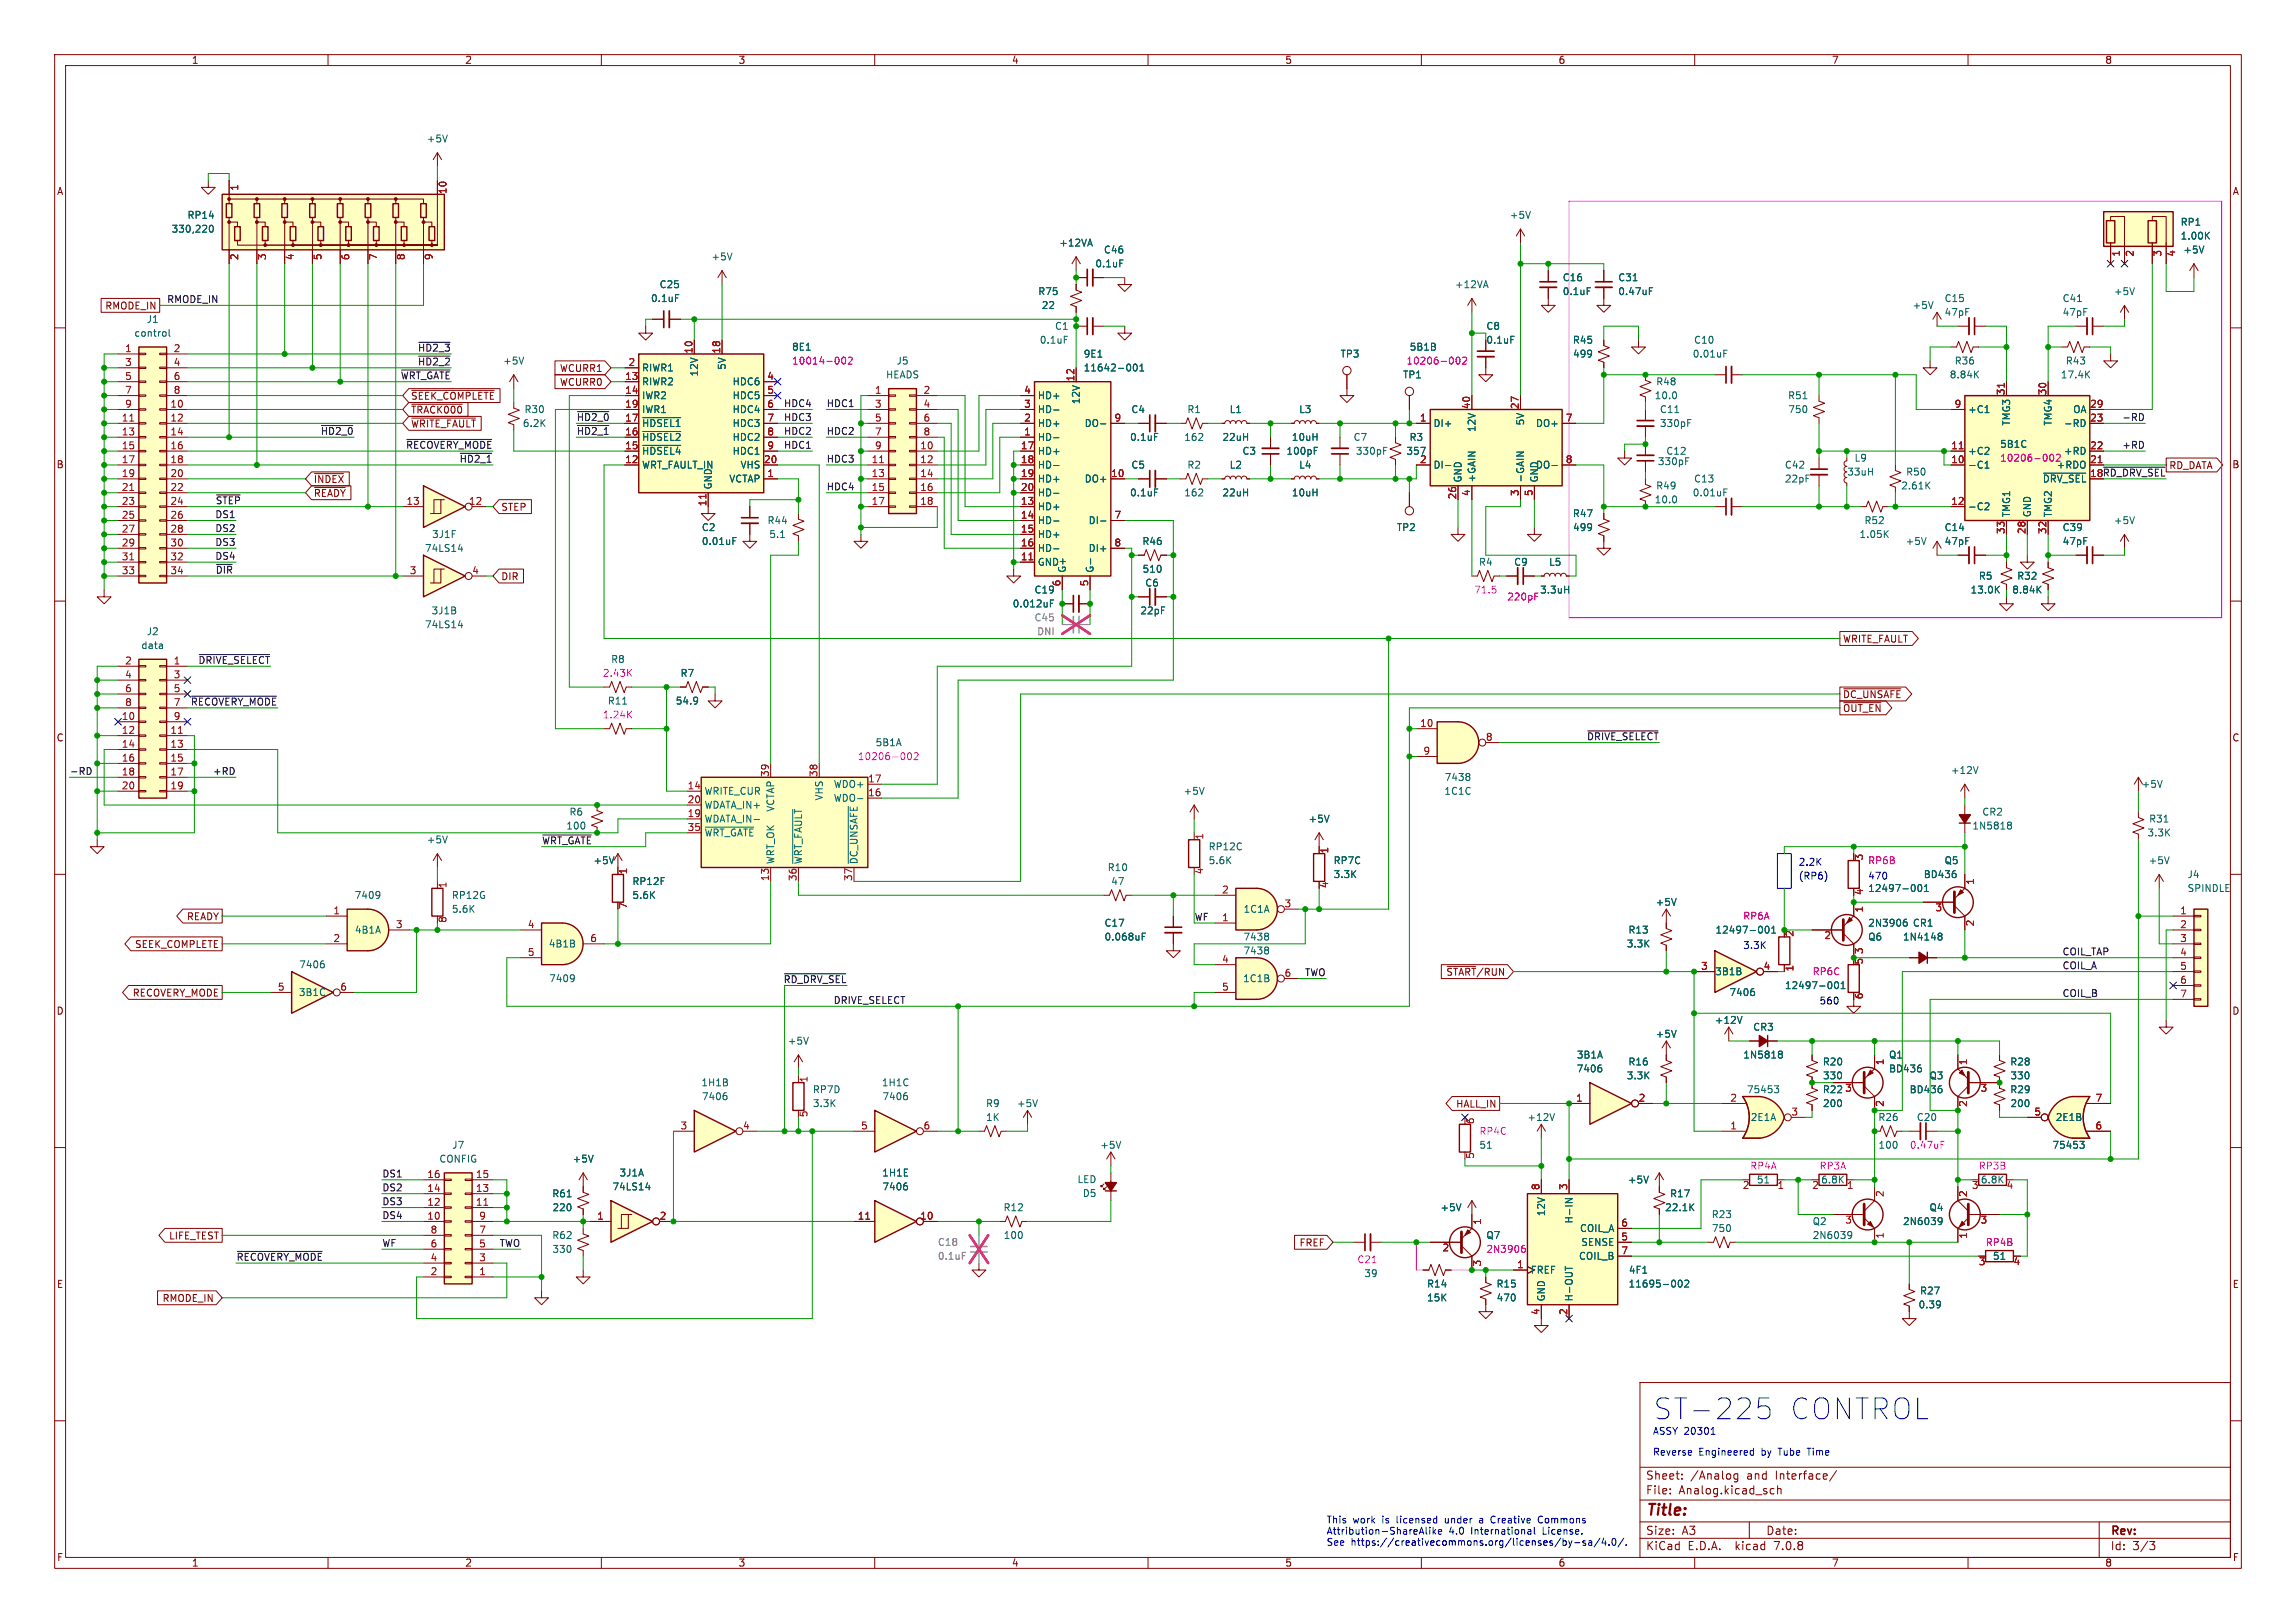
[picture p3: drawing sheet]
<svg xmlns="http://www.w3.org/2000/svg" width="420mm" height="297mm" viewBox="0 0 420 297" stroke-linecap="round" stroke-linejoin="round" font-family="sans-serif">
<defs><g id="words">
<g font-size="5.3" fill="#0000c2">
<text x="302.3" y="260.1">ST-225</text>
<text x="327" y="260.1">CONTROL</text>
</g>
<text font-size="2.8" fill="#840000" x="301" y="277.9">Title:</text>
<g font-size="2.1" fill="#840000">
<text x="301" y="273.7">File:</text>
<text x="301" y="271">Sheet:</text>
<text x="307.1" y="273.7">Analog.kicad_sch</text>
<text x="309.2" y="271">/Analog</text>
<text x="319.6" y="271">and</text>
<text x="325" y="271">Interface/</text>
<text x="301" y="281.1">Size:</text>
<text x="307.6" y="281.1">A3</text>
<text x="323" y="281.1">Date:</text>
<text x="386" y="281.3">Rev:</text>
<text x="301" y="283.9">KiCad</text>
<text x="308.7" y="283.9">E.D.A.</text>
<text x="317.6" y="283.9">kicad</text>
<text x="324.8" y="283.9">7.0.8</text>
<text x="386" y="283.9">Id:</text>
<text x="390.1" y="283.9">3/3</text>
</g>
<g font-size="1.8" fill="#840000">
<text x="35" y="11.9">1</text>
<text x="85" y="11.9">2</text>
<text x="135" y="11.9">3</text>
<text x="185" y="11.9">4</text>
<text x="235" y="11.9">5</text>
<text x="285" y="11.9">6</text>
<text x="335" y="11.9">7</text>
<text x="385" y="11.9">8</text>
<text x="10.3" y="35.9">A</text>
<text x="408.3" y="35.9">A</text>
<text x="19.2" y="56.8">RMODE_IN</text>
<text x="102.3" y="70.8">WCURR0</text>
<text x="102.3" y="68.3">WCURR1</text>
<text x="75.1" y="75.9">~{TRACK000}</text>
<text x="75.1" y="73.3">~{SEEK_COMPLETE}</text>
<text x="75.1" y="78.4">~{WRITE_FAULT}</text>
<text x="10.3" y="85.9">B</text>
<text x="57.3" y="88.6">~{INDEX}</text>
<text x="382.2" y="87.4">18 ~{RD_DRV_SEL}</text>
<text x="396.7" y="86">RD_DATA</text>
<text x="408.2" y="85.9">B</text>
<text x="57.3" y="91.1">~{READY}</text>
<text x="91.6" y="93.7">STEP</text>
<text x="91.6" y="106.4">DIR</text>
<text x="337" y="117.8">WRITE_FAULT</text>
<text x="337" y="128">~{DC_UNSAFE}</text>
<text x="337" y="130.5">~{OUT_EN}</text>
<text x="10.3" y="135.9">C</text>
<text x="408.2" y="135.9">C</text>
<text x="24.6" y="173.7">SEEK_COMPLETE</text>
<text x="34.1" y="168.6">READY</text>
<text x="264.5" y="178.8">~{START}/RUN</text>
<text x="10.3" y="185.9">D</text>
<text x="24.2" y="182.6">RECOVERY_MODE</text>
<text x="408.2" y="185.9">D</text>
<text x="266.3" y="202.9">HALL_IN</text>
<text x="30.8" y="227">LIFE_TEST</text>
<text x="237.6" y="228.3">FREF</text>
<text x="10.3" y="235.9">E</text>
<text x="29.6" y="238.4">RMODE_IN</text>
<text x="408.3" y="235.9">E</text>
<text x="10.3" y="285.9">F</text>
<text x="35" y="286.9">1</text>
<text x="85" y="286.9">2</text>
<text x="135" y="286.9">3</text>
<text x="185" y="286.9">4</text>
<text x="235" y="286.9">5</text>
<text x="285" y="286.9">6</text>
<text x="335" y="286.9">7</text>
<text x="385" y="286.9">8</text>
<text x="408.3" y="285.9">F</text>
</g>
<g font-size="1.8" fill="#006464">
<text x="78" y="26.3">+5V</text>
<text x="34.2" y="40.2">RP14</text>
<text x="276.1" y="40.2">+5V</text>
<text x="398.8" y="41.5">RP1</text>
<text x="31.3" y="42.8">330,220</text>
<text x="130" y="47.9">+5V</text>
<text x="193.7" y="45.3">+12VA</text>
<text x="201.8" y="46.6">C46</text>
<text x="398.8" y="44">1.00K</text>
<text x="399.3" y="46.6">+5V</text>
<text x="120.6" y="52.9">C25</text>
<text x="200.3" y="49.1">0.1uF</text>
<text x="266.1" y="52.9">+12VA</text>
<text x="285.8" y="51.7">C16</text>
<text x="295.9" y="51.7">C31</text>
<text x="26.7" y="59.3">J1</text>
<text x="119" y="55.5">0.1uF</text>
<text x="189.8" y="54.2">R75</text>
<text x="190.5" y="56.7">22</text>
<text x="285.8" y="54.2">0.1uF</text>
<text x="295.9" y="54.2">0.47uF</text>
<text x="349.8" y="56.7">+5V</text>
<text x="355.6" y="55.5">C15</text>
<text x="355.6" y="58">47pF</text>
<text x="377.2" y="55.5">C41</text>
<text x="377.2" y="58">47pF</text>
<text x="386.6" y="54.2">+5V</text>
<text x="24.5" y="61.8">control</text>
<text x="144.8" y="64.4">8E1</text>
<text x="190.1" y="63.1">0.1uF</text>
<text x="192.9" y="60.6">C1</text>
<text x="198.1" y="65.6">9E1</text>
<text x="245.1" y="65.6">TP3</text>
<text x="257.8" y="64.4">5B1B</text>
<text x="271.8" y="60.6">C8</text>
<text x="271.8" y="63.1">0.1uF</text>
<text x="287.6" y="63.1">R45</text>
<text x="287.6" y="65.6">499</text>
<text x="309.5" y="65.6">0.01uF</text>
<text x="309.8" y="63.1">C10</text>
<text x="91.9" y="66.9">+5V</text>
<text x="117.3" y="70.7">RIWR2</text>
<text x="117.3" y="68.2">RIWR1</text>
<text x="127.9" y="69" transform="rotate(-90 127.9 69)">12V</text>
<text x="132.9" y="67.8" transform="rotate(-90 132.9 67.8)">5V</text>
<text x="133.9" y="70.7">HDC6</text>
<text x="162" y="69.4">HEADS</text>
<text x="163.9" y="66.9">J5</text>
<text x="198.1" y="68.2">11642-001</text>
<text x="256.6" y="69.4">TP1</text>
<text x="302.9" y="70.7">R48</text>
<text x="356.6" y="69.4">8.84K</text>
<text x="357.5" y="66.9">R36</text>
<text x="376.9" y="69.4">17.4K</text>
<text x="377.8" y="66.9">R43</text>
<text x="95.8" y="75.8">R30</text>
<text x="117.3" y="73.3">IWR2</text>
<text x="117.3" y="75.8">IWR1</text>
<text x="133.9" y="73.3">HDC5</text>
<text x="133.9" y="75.8">HDC4</text>
<text x="189.7" y="75.8">HD-</text>
<text x="189.7" y="73.3">HD+</text>
<text x="197.7" y="74.1" transform="rotate(-90 197.7 74.1)">12V</text>
<text x="206.9" y="75.8">C4</text>
<text x="217.1" y="75.8">R1</text>
<text x="224.8" y="75.8">L1</text>
<text x="237.5" y="75.8">L3</text>
<text x="279" y="77.9" transform="rotate(-90 279 77.9)">5V</text>
<text x="302.6" y="73.3">10.0</text>
<text x="303.5" y="75.8">C11</text>
<text x="327" y="73.3">R51</text>
<text x="327" y="75.8">750</text>
<text x="359.9" y="75.8">+C1</text>
<text x="367.9" y="78" transform="rotate(-90 367.9 78)">TMG3</text>
<text x="375.5" y="78" transform="rotate(-90 375.5 78)">TMG4</text>
<text x="379.1" y="75.8">OA</text>
<text x="95.5" y="78.3">6.2K</text>
<text x="117.3" y="83.4">~{HDSEL4}</text>
<text x="117.3" y="80.9">~{HDSEL2}</text>
<text x="117.3" y="78.3">~{HDSEL1}</text>
<text x="133.9" y="78.3">HDC3</text>
<text x="133.9" y="80.9">HDC2</text>
<text x="133.9" y="83.4">HDC1</text>
<text x="189.7" y="80.9">HD-</text>
<text x="189.7" y="83.4">HD+</text>
<text x="189.7" y="78.3">HD+</text>
<text x="198.3" y="78.3">DO-</text>
<text x="206.6" y="80.9">0.1uF</text>
<text x="216.5" y="80.9">162</text>
<text x="223.5" y="80.9">22uH</text>
<text x="227.2" y="83.4">C3</text>
<text x="235.2" y="83.4">100pF</text>
<text x="236.2" y="80.9">10uH</text>
<text x="247.5" y="80.9">C7</text>
<text x="247.9" y="83.4">330pF</text>
<text x="257.2" y="83.4">357</text>
<text x="257.7" y="80.9">R3</text>
<text x="262.1" y="78.3">DI+</text>
<text x="270.1" y="79.1" transform="rotate(-90 270.1 79.1)">12V</text>
<text x="280.9" y="78.3">DO+</text>
<text x="303.5" y="78.3">330pF</text>
<text x="304.7" y="83.4">C12</text>
<text x="359.9" y="83.4">+C2</text>
<text x="365.8" y="82.1">5B1C</text>
<text x="377.4" y="83.4">+RD</text>
<text x="377.4" y="78.3">-RD</text>
<text x="117.3" y="86">WRT_FAULT_IN</text>
<text x="130.4" y="89.7" transform="rotate(-90 130.4 89.7)">GND</text>
<text x="133.3" y="88.5">VCTAP</text>
<text x="135.4" y="86">VHS</text>
<text x="189.7" y="86">HD-</text>
<text x="189.7" y="88.5">HD+</text>
<text x="198.3" y="88.5">DO+</text>
<text x="206.9" y="86">C5</text>
<text x="217.1" y="86">R2</text>
<text x="224.8" y="86">L2</text>
<text x="237.5" y="86">L4</text>
<text x="262.1" y="86">DI-</text>
<text x="267.6" y="88.4" transform="rotate(-90 267.6 88.4)">GND</text>
<text x="270.1" y="88.4" transform="rotate(-90 270.1 88.4)">+GAIN</text>
<text x="279" y="88.4" transform="rotate(-90 279 88.4)">-GAIN</text>
<text x="280.9" y="86">DO-</text>
<text x="281.5" y="88.4" transform="rotate(-90 281.5 88.4)">GND</text>
<text x="302.9" y="89.8">R49</text>
<text x="303.2" y="85.3">330pF</text>
<text x="309.8" y="88.5">C13</text>
<text x="326.4" y="86">C42</text>
<text x="326.4" y="88.5">22pF</text>
<text x="337.8" y="87.2">33uH</text>
<text x="339.1" y="84.7">L9</text>
<text x="347.7" y="89.8">2.61K</text>
<text x="348.6" y="87.2">R50</text>
<text x="359.9" y="86">-C1</text>
<text x="373.6" y="88.5">~{DRV_SEL}</text>
<text x="376.1" y="86">+RDO</text>
<text x="189.7" y="93.6">HD+</text>
<text x="189.7" y="91">HD-</text>
<text x="206.6" y="91">0.1uF</text>
<text x="216.5" y="91">162</text>
<text x="223.5" y="91">22uH</text>
<text x="236.2" y="91">10uH</text>
<text x="287.6" y="94.8">R47</text>
<text x="302.6" y="92.3">10.0</text>
<text x="309.5" y="91">0.01uF</text>
<text x="359.9" y="93.6">-C2</text>
<text x="367.9" y="94.7" transform="rotate(-90 367.9 94.7)">TMG1</text>
<text x="371.7" y="94.7" transform="rotate(-90 371.7 94.7)">GND</text>
<text x="375.5" y="94.7" transform="rotate(-90 375.5 94.7)">TMG2</text>
<text x="77.6" y="101.2">74LS14</text>
<text x="78.9" y="98.7">3J1F</text>
<text x="128.3" y="97.4">C2</text>
<text x="128.3" y="99.9">0.01uF</text>
<text x="140.3" y="96.1">R44</text>
<text x="140.6" y="98.7">5.1</text>
<text x="189.7" y="96.1">HD-</text>
<text x="189.7" y="98.7">HD+</text>
<text x="189.7" y="101.2">HD-</text>
<text x="199" y="96.1">DI-</text>
<text x="199" y="101.2">DI+</text>
<text x="208.9" y="99.9">R46</text>
<text x="255.4" y="97.4">TP2</text>
<text x="287.6" y="97.4">499</text>
<text x="340" y="98.7">1.05K</text>
<text x="341" y="96.1">R52</text>
<text x="348.5" y="99.9">+5V</text>
<text x="355.6" y="97.4">C14</text>
<text x="355.6" y="99.9">47pF</text>
<text x="377.2" y="97.4">C39</text>
<text x="377.2" y="99.9">47pF</text>
<text x="386.6" y="96.1">+5V</text>
<text x="189.7" y="103.7">GND</text>
<text x="194.1" y="107.4" transform="rotate(-90 194.1 107.4)">6</text>
<text x="195.2" y="104.9" transform="rotate(-90 195.2 104.9)">G+</text>
<text x="200.3" y="104.9" transform="rotate(-90 200.3 104.9)">G-</text>
<text x="208.9" y="105">510</text>
<text x="209.4" y="107.5">C6</text>
<text x="270.4" y="103.7">R4</text>
<text x="276.9" y="103.7">C9</text>
<text x="283.3" y="103.7">L5</text>
<text x="361.9" y="106.3">R5</text>
<text x="368.9" y="106.3">R32</text>
<text x="78.8" y="112.6">3J1B</text>
<text x="185.1" y="111.4">0.012uF</text>
<text x="189.1" y="108.8">C19</text>
<text x="208.5" y="112.6">22pF</text>
<text x="281.6" y="108.8">3.3uH</text>
<text x="360.4" y="108.8">13.0K</text>
<text x="368" y="108.8">8.84K</text>
<text x="25.8" y="119">data</text>
<text x="26.7" y="116.4">J2</text>
<text x="77.6" y="115.2">74LS14</text>
<text x="111.7" y="121.5">R8</text>
<text x="124.4" y="124.1">R7</text>
<text x="111.1" y="129.1">R11</text>
<text x="123.5" y="129.1">54.9</text>
<text x="160.1" y="136.8">5B1A</text>
<text x="264.2" y="143.1">7438</text>
<text x="356.8" y="141.8">+12V</text>
<text x="104.1" y="149.5">R6</text>
<text x="128.8" y="145.6">WRITE_CUR</text>
<text x="128.8" y="148.2">WDATA_IN+</text>
<text x="141.8" y="148.6" transform="rotate(-90 141.8 148.6)">VCTAP</text>
<text x="150.7" y="146.6" transform="rotate(-90 150.7 146.6)">VHS</text>
<text x="152.4" y="146.9">WDO-</text>
<text x="152.4" y="144.4">WDO+</text>
<text x="216.4" y="145.6">+5V</text>
<text x="264.1" y="145.6">1C1C</text>
<text x="362.5" y="149.5">CR2</text>
<text x="391.7" y="144.4">+5V</text>
<text x="78" y="154.5">+5V</text>
<text x="103.5" y="152">100</text>
<text x="128.8" y="150.7">WDATA_IN-</text>
<text x="128.8" y="153.3">~{WRT_GATE}</text>
<text x="221" y="155.8">RP12C</text>
<text x="239.3" y="150.7">+5V</text>
<text x="360.7" y="152">1N5818</text>
<text x="392.7" y="153.3">3.3K</text>
<text x="393" y="150.7">R31</text>
<text x="108.5" y="158.3">+5V</text>
<text x="141.8" y="158.2" transform="rotate(-90 141.8 158.2)">WRT_OK</text>
<text x="146.9" y="158.2" transform="rotate(-90 146.9 158.2)">~{WRT_FAULT}</text>
<text x="157.1" y="158.2" transform="rotate(-90 157.1 158.2)">~{DC_UNSAFE}</text>
<text x="202.5" y="159.6">R10</text>
<text x="221" y="158.3">5.6K</text>
<text x="243.8" y="158.3">RP7C</text>
<text x="243.8" y="160.9">3.3K</text>
<text x="351.8" y="160.9">BD436</text>
<text x="355.6" y="158.3">Q5</text>
<text x="392.9" y="158.3">+5V</text>
<text x="400.1" y="160.9">J4</text>
<text x="64.8" y="164.7">7409</text>
<text x="82.6" y="164.7">RP12G</text>
<text x="82.6" y="167.2">5.6K</text>
<text x="115.6" y="162.2">RP12F</text>
<text x="115.6" y="164.7">5.6K</text>
<text x="203.2" y="162.2">47</text>
<text x="227.4" y="167.2">1C1A</text>
<text x="302.8" y="166">+5V</text>
<text x="341.6" y="163.4">12497-001</text>
<text x="400.1" y="163.4">SPINDLE</text>
<text x="64.8" y="171">4B1A</text>
<text x="100.3" y="173.6">4B1B</text>
<text x="201.9" y="169.8">C17</text>
<text x="201.9" y="172.3">0.068uF</text>
<text x="227.3" y="172.3">7438</text>
<text x="297.5" y="173.6">3.3K</text>
<text x="297.8" y="171">R13</text>
<text x="313.7" y="171">12497-001</text>
<text x="341.6" y="172.3">Q6</text>
<text x="341.6" y="169.8">2N3906</text>
<text x="348" y="172.3">1N4148</text>
<text x="349.8" y="169.8">CR1</text>
<text x="54.6" y="177.4">7406</text>
<text x="100.3" y="179.9">7409</text>
<text x="227.3" y="179.9">1C1B</text>
<text x="227.3" y="174.9">7438</text>
<text x="313.6" y="178.7">3B1B</text>
<text x="54.6" y="182.5">3B1C</text>
<text x="316.3" y="182.5">7406</text>
<text x="326.4" y="181.2">12497-001</text>
<text x="144" y="191.4">+5V</text>
<text x="302.8" y="190.1">+5V</text>
<text x="313.6" y="187.6">+12V</text>
<text x="320.6" y="188.8">CR3</text>
<text x="288.3" y="196.4">7406</text>
<text x="288.3" y="193.9">3B1A</text>
<text x="297.5" y="197.7">3.3K</text>
<text x="297.8" y="195.2">R16</text>
<text x="318.8" y="193.9">1N5818</text>
<text x="333.3" y="195.2">R20</text>
<text x="333.4" y="197.7">330</text>
<text x="345.5" y="193.9">Q1</text>
<text x="345.5" y="196.4">BD436</text>
<text x="352.8" y="197.7">Q3</text>
<text x="367.6" y="195.2">R28</text>
<text x="367.7" y="197.7">330</text>
<text x="128.2" y="199">1H1B</text>
<text x="128.3" y="201.5">7406</text>
<text x="148.6" y="200.3">RP7D</text>
<text x="148.6" y="202.8">3.3K</text>
<text x="161.2" y="199">1H1C</text>
<text x="161.3" y="201.5">7406</text>
<text x="180.3" y="202.8">R9</text>
<text x="185.9" y="202.8">+5V</text>
<text x="319.5" y="200.3">75453</text>
<text x="333.3" y="200.3">R22</text>
<text x="333.4" y="202.8">200</text>
<text x="337.4" y="200.1">3</text>
<text x="349.2" y="200.3">BD436</text>
<text x="367.6" y="200.3">R29</text>
<text x="367.7" y="202.8">200</text>
<text x="180.3" y="205.3">1K</text>
<text x="279.3" y="205.3">+12V</text>
<text x="320.1" y="205.3">2E1A</text>
<text x="343.5" y="205.3">R26</text>
<text x="350.5" y="205.3">C20</text>
<text x="375.9" y="205.3">2E1B</text>
<text x="80.3" y="213">CONFIG</text>
<text x="82.6" y="210.4">J7</text>
<text x="104.6" y="213">+5V</text>
<text x="113.2" y="215.5">3J1A</text>
<text x="161.3" y="215.5">1H1E</text>
<text x="201.2" y="210.4">+5V</text>
<text x="270.5" y="210.4">51</text>
<text x="343.5" y="210.4">100</text>
<text x="375.3" y="210.4">75453</text>
<text x="100.9" y="219.3">R61</text>
<text x="101" y="221.8">220</text>
<text x="111.9" y="218">74LS14</text>
<text x="161.3" y="218">7406</text>
<text x="183.5" y="221.8">R12</text>
<text x="197" y="216.7">LED</text>
<text x="198" y="219.2">D5</text>
<text x="263.4" y="221.8">+5V</text>
<text x="297.7" y="216.8">+5V</text>
<text x="304.5" y="221.8">22.1K</text>
<text x="305.4" y="219.3">R17</text>
<text x="321.3" y="216.8">51</text>
<text x="333" y="216.8">6.8K</text>
<text x="352.8" y="221.8">Q4</text>
<text x="362.2" y="216.8">6.8K</text>
<text x="100.9" y="226.9">R62</text>
<text x="183.5" y="226.9">100</text>
<text x="271.8" y="226.9">Q7</text>
<text x="282.8" y="222.7" transform="rotate(-90 282.8 222.7)">12V</text>
<text x="287.9" y="224" transform="rotate(-90 287.9 224)">H-IN</text>
<text x="288.9" y="225.7">COIL_A</text>
<text x="313" y="223.1">R23</text>
<text x="313" y="225.7">750</text>
<text x="331.5" y="224.4">Q2</text>
<text x="331.5" y="226.9">2N6039</text>
<text x="348" y="224.4">2N6039</text>
<text x="101" y="229.5">330</text>
<text x="249.5" y="233.9">39</text>
<text x="279.9" y="233.3">FREF</text>
<text x="288.7" y="230.7">COIL_B</text>
<text x="289.2" y="228.2">SENSE</text>
<text x="297.9" y="233.3">4F1</text>
<text x="364.4" y="230.7">51</text>
<text x="260.9" y="235.8">R14</text>
<text x="260.9" y="238.4">15K</text>
<text x="273.6" y="235.8">R15</text>
<text x="273.7" y="238.4">470</text>
<text x="282.8" y="238.3" transform="rotate(-90 282.8 238.3)">GND</text>
<text x="287.9" y="238.3" transform="rotate(-90 287.9 238.3)">H-OUT</text>
<text x="297.8" y="235.8">11695-002</text>
<text x="350.8" y="239.6">0.39</text>
<text x="351.1" y="237.1">R27</text>
</g>
<g font-size="1.8" fill="#a90000">
<text x="43.9" y="35" transform="rotate(-90 43.9 35)">1</text>
<text x="82" y="35.6" transform="rotate(-90 82 35.6)">10</text>
<text x="43.9" y="47.7" transform="rotate(-90 43.9 47.7)">2</text>
<text x="49" y="47.7" transform="rotate(-90 49 47.7)">3</text>
<text x="54.1" y="47.7" transform="rotate(-90 54.1 47.7)">4</text>
<text x="59.1" y="47.7" transform="rotate(-90 59.1 47.7)">5</text>
<text x="64.2" y="47.7" transform="rotate(-90 64.2 47.7)">6</text>
<text x="69.3" y="47.7" transform="rotate(-90 69.3 47.7)">7</text>
<text x="74.4" y="47.7" transform="rotate(-90 74.4 47.7)">8</text>
<text x="79.5" y="47.7" transform="rotate(-90 79.5 47.7)">9</text>
<text x="388.1" y="47.1" transform="rotate(-90 388.1 47.1)">1</text>
<text x="390.6" y="47.1" transform="rotate(-90 390.6 47.1)">2</text>
<text x="395.7" y="47.1" transform="rotate(-90 395.7 47.1)">3</text>
<text x="398.2" y="47.1" transform="rotate(-90 398.2 47.1)">4</text>
<text x="22.8" y="64.5">1</text>
<text x="31.7" y="64.5">2</text>
<text x="126.7" y="64.8" transform="rotate(-90 126.7 64.8)">10</text>
<text x="131.8" y="64.8" transform="rotate(-90 131.8 64.8)">18</text>
<text x="22.8" y="67.1">3</text>
<text x="22.8" y="69.6">5</text>
<text x="31.7" y="67.1">4</text>
<text x="31.7" y="69.6">6</text>
<text x="114.3" y="69.6">13</text>
<text x="114.9" y="67.1">2</text>
<text x="140.3" y="69.6">4</text>
<text x="196.6" y="69.9" transform="rotate(-90 196.6 69.9)">12</text>
<text x="22.2" y="77.2">11</text>
<text x="22.8" y="72.1">7</text>
<text x="22.8" y="74.7">9</text>
<text x="31.1" y="74.7">10</text>
<text x="31.1" y="77.2">12</text>
<text x="31.7" y="72.1">8</text>
<text x="114.3" y="72.1">14</text>
<text x="114.3" y="74.7">19</text>
<text x="114.3" y="77.2">17</text>
<text x="140.3" y="72.1">5</text>
<text x="140.3" y="74.7">6</text>
<text x="140.3" y="77.2">7</text>
<text x="159.9" y="72.1">1</text>
<text x="159.9" y="74.7">3</text>
<text x="159.9" y="77.2">5</text>
<text x="168.8" y="72.1">2</text>
<text x="168.8" y="74.7">4</text>
<text x="168.8" y="77.2">6</text>
<text x="187.3" y="77.2">2</text>
<text x="187.3" y="74.7">3</text>
<text x="187.3" y="72.1">4</text>
<text x="203.8" y="77.2">9</text>
<text x="259.6" y="77.2">1</text>
<text x="269" y="75" transform="rotate(-90 269 75)">40</text>
<text x="277.9" y="75" transform="rotate(-90 277.9 75)">27</text>
<text x="286.3" y="77.2">7</text>
<text x="357.4" y="74.7">9</text>
<text x="366.8" y="72.4" transform="rotate(-90 366.8 72.4)">31</text>
<text x="374.4" y="72.4" transform="rotate(-90 374.4 72.4)">30</text>
<text x="382.2" y="77.2">23</text>
<text x="382.2" y="74.7">29</text>
<text x="22.2" y="79.8">13</text>
<text x="22.2" y="82.3">15</text>
<text x="31.1" y="79.8">14</text>
<text x="31.1" y="82.3">16</text>
<text x="114.3" y="82.3">15</text>
<text x="114.3" y="79.8">16</text>
<text x="140.3" y="79.8">8</text>
<text x="140.3" y="82.3">9</text>
<text x="159.9" y="79.8">7</text>
<text x="159.9" y="82.3">9</text>
<text x="168.2" y="82.3">10</text>
<text x="168.8" y="79.8">8</text>
<text x="186.6" y="82.3">17</text>
<text x="187.3" y="79.8">1</text>
<text x="356.8" y="82.3">11</text>
<text x="382.2" y="82.3">22</text>
<text x="22.2" y="84.8">17</text>
<text x="22.2" y="87.4">19</text>
<text x="22.2" y="89.9">21</text>
<text x="31.1" y="84.8">18</text>
<text x="31.1" y="87.4">20</text>
<text x="31.1" y="89.9">22</text>
<text x="114.3" y="84.8">12</text>
<text x="139.7" y="84.8">20</text>
<text x="140.3" y="87.4">1</text>
<text x="159.3" y="84.8">11</text>
<text x="159.3" y="87.4">13</text>
<text x="159.3" y="89.9">15</text>
<text x="168.2" y="84.8">12</text>
<text x="168.2" y="87.4">14</text>
<text x="168.2" y="89.9">16</text>
<text x="186.6" y="84.8">18</text>
<text x="186.6" y="87.4">19</text>
<text x="186.6" y="89.9">20</text>
<text x="203.2" y="87.4">10</text>
<text x="259.6" y="84.8">2</text>
<text x="286.3" y="84.8">8</text>
<text x="356.8" y="84.8">10</text>
<text x="382.2" y="84.8">21</text>
<text x="382.2" y="87.4">18</text>
<text x="22.2" y="92.5">23</text>
<text x="22.2" y="95">25</text>
<text x="31.1" y="92.5">24</text>
<text x="31.1" y="95">26</text>
<text x="74.3" y="92.5">13</text>
<text x="85.7" y="92.5">12</text>
<text x="129.3" y="92.8" transform="rotate(-90 129.3 92.8)">11</text>
<text x="159.3" y="92.5">17</text>
<text x="168.2" y="92.5">18</text>
<text x="186.6" y="92.5">13</text>
<text x="186.6" y="95">14</text>
<text x="203.8" y="95">7</text>
<text x="266.4" y="91.5" transform="rotate(-90 266.4 91.5)">26</text>
<text x="269" y="90.9" transform="rotate(-90 269 90.9)">4</text>
<text x="277.9" y="90.9" transform="rotate(-90 277.9 90.9)">3</text>
<text x="280.4" y="90.9" transform="rotate(-90 280.4 90.9)">5</text>
<text x="356.8" y="92.5">12</text>
<text x="22.2" y="97.5">27</text>
<text x="22.2" y="100.1">29</text>
<text x="31.1" y="97.5">28</text>
<text x="31.1" y="100.1">30</text>
<text x="186.6" y="97.5">15</text>
<text x="186.6" y="100.1">16</text>
<text x="203.8" y="100.1">8</text>
<text x="366.8" y="97.8" transform="rotate(-90 366.8 97.8)">33</text>
<text x="370.6" y="97.8" transform="rotate(-90 370.6 97.8)">28</text>
<text x="374.4" y="97.8" transform="rotate(-90 374.4 97.8)">32</text>
<text x="22.2" y="102.6">31</text>
<text x="22.2" y="105.2">33</text>
<text x="31.1" y="102.6">32</text>
<text x="31.1" y="105.2">34</text>
<text x="74.9" y="105.2">3</text>
<text x="86.3" y="105.2">4</text>
<text x="186.6" y="102.6">11</text>
<text x="199.1" y="107.4" transform="rotate(-90 199.1 107.4)">5</text>
<text x="22.8" y="121.7">2</text>
<text x="22.8" y="124.2">4</text>
<text x="31.7" y="121.7">1</text>
<text x="31.7" y="124.2">3</text>
<text x="22.2" y="131.8">10</text>
<text x="22.8" y="126.7">6</text>
<text x="22.8" y="129.3">8</text>
<text x="31.7" y="126.7">5</text>
<text x="31.7" y="129.3">7</text>
<text x="31.7" y="131.8">9</text>
<text x="22.2" y="134.4">12</text>
<text x="22.2" y="136.9">14</text>
<text x="31.1" y="134.4">11</text>
<text x="31.1" y="136.9">13</text>
<text x="259.7" y="133.1">10</text>
<text x="271.7" y="135.6">8</text>
<text x="22.2" y="139.4">16</text>
<text x="22.2" y="142">18</text>
<text x="31.1" y="139.4">15</text>
<text x="31.1" y="142">17</text>
<text x="140.7" y="142.3" transform="rotate(-90 140.7 142.3)">39</text>
<text x="149.6" y="142.3" transform="rotate(-90 149.6 142.3)">38</text>
<text x="158.7" y="143.3">17</text>
<text x="260.3" y="138.2">9</text>
<text x="22.2" y="144.5">20</text>
<text x="31.1" y="144.5">19</text>
<text x="125.7" y="144.5">14</text>
<text x="125.7" y="149.6">19</text>
<text x="125.7" y="147.1">20</text>
<text x="158.7" y="145.8">16</text>
<text x="125.7" y="152.1">35</text>
<text x="220.4" y="153.7" transform="rotate(-90 220.4 153.7)">1</text>
<text x="115" y="160.1" transform="rotate(-90 115 160.1)">1</text>
<text x="140.7" y="161.3" transform="rotate(-90 140.7 161.3)">13</text>
<text x="145.8" y="161.3" transform="rotate(-90 145.8 161.3)">36</text>
<text x="156" y="161.3" transform="rotate(-90 156 161.3)">37</text>
<text x="220.4" y="160.1" transform="rotate(-90 220.4 160.1)">4</text>
<text x="243.3" y="156.3" transform="rotate(-90 243.3 156.3)">1</text>
<text x="341.1" y="157.6" transform="rotate(-90 341.1 157.6)">3</text>
<text x="361.4" y="162" transform="rotate(-90 361.4 162)">1</text>
<text x="60.9" y="167.4">1</text>
<text x="82" y="162.6" transform="rotate(-90 82 162.6)">1</text>
<text x="115" y="166.4" transform="rotate(-90 115 166.4)">7</text>
<text x="223.4" y="163.6">2</text>
<text x="234.9" y="166.1">3</text>
<text x="243.3" y="162.6" transform="rotate(-90 243.3 162.6)">4</text>
<text x="341.1" y="167.1" transform="rotate(-90 341.1 167.1)">1</text>
<text x="341.1" y="163.9" transform="rotate(-90 341.1 163.9)">4</text>
<text x="353.9" y="167.1">3</text>
<text x="398.7" y="167.4">1</text>
<text x="60.9" y="172.5">2</text>
<text x="72.3" y="169.9">3</text>
<text x="82" y="169" transform="rotate(-90 82 169)">8</text>
<text x="96.4" y="169.9">4</text>
<text x="107.9" y="172.5">6</text>
<text x="223.4" y="168.7">1</text>
<text x="328.4" y="171.5" transform="rotate(-90 328.4 171.5)">2</text>
<text x="333.6" y="172.2">2</text>
<text x="361.4" y="169.6" transform="rotate(-90 361.4 169.6)">2</text>
<text x="398.7" y="169.9">2</text>
<text x="398.7" y="172.5">3</text>
<text x="96.4" y="175">5</text>
<text x="223.4" y="176.3">4</text>
<text x="234.9" y="178.8">6</text>
<text x="311.1" y="177.5">3</text>
<text x="322.5" y="177.5">4</text>
<text x="328.4" y="177.9" transform="rotate(-90 328.4 177.9)">1</text>
<text x="341.1" y="176.6" transform="rotate(-90 341.1 176.6)">5</text>
<text x="341.1" y="174.7" transform="rotate(-90 341.1 174.7)">3</text>
<text x="398.7" y="175">4</text>
<text x="398.7" y="177.5">5</text>
<text x="50.7" y="181.4">5</text>
<text x="62.2" y="181.4">6</text>
<text x="223.4" y="181.4">5</text>
<text x="341.1" y="183" transform="rotate(-90 341.1 183)">6</text>
<text x="398.7" y="180.1">6</text>
<text x="398.7" y="182.6">7</text>
<text x="344.9" y="195" transform="rotate(-90 344.9 195)">1</text>
<text x="360.1" y="195" transform="rotate(-90 360.1 195)">1</text>
<text x="148" y="198.2" transform="rotate(-90 148 198.2)">1</text>
<text x="288.2" y="201.7">1</text>
<text x="299.6" y="201.7">2</text>
<text x="316.4" y="201.7">2</text>
<text x="344.9" y="202.6" transform="rotate(-90 344.9 202.6)">2</text>
<text x="360.1" y="202.6" transform="rotate(-90 360.1 202.6)">2</text>
<text x="362.2" y="200.1">3</text>
<text x="383.2" y="201.7">7</text>
<text x="124.4" y="206.8">3</text>
<text x="135.8" y="206.8">4</text>
<text x="148" y="204.5" transform="rotate(-90 148 204.5)">5</text>
<text x="157.4" y="206.8">5</text>
<text x="168.8" y="206.8">6</text>
<text x="270" y="205.8" transform="rotate(-90 270 205.8)">6</text>
<text x="316.4" y="206.8">1</text>
<text x="327.6" y="204.2">3</text>
<text x="372" y="204.2">5</text>
<text x="383.2" y="206.8">6</text>
<text x="78.1" y="215.6">16</text>
<text x="87" y="215.6">15</text>
<text x="270" y="212.2" transform="rotate(-90 270 212.2)">5</text>
<text x="78.1" y="220.7">12</text>
<text x="78.1" y="218.2">14</text>
<text x="87" y="220.7">11</text>
<text x="87" y="218.2">13</text>
<text x="281.7" y="217.9" transform="rotate(-90 281.7 217.9)">8</text>
<text x="286.8" y="217.9" transform="rotate(-90 286.8 217.9)">3</text>
<text x="318.7" y="217.9">2</text>
<text x="325" y="217.9">1</text>
<text x="331.4" y="217.9">2</text>
<text x="337.7" y="217.9">1</text>
<text x="344.9" y="219.1" transform="rotate(-90 344.9 219.1)">2</text>
<text x="360.1" y="219.1" transform="rotate(-90 360.1 219.1)">2</text>
<text x="360.6" y="217.9">3</text>
<text x="367" y="217.9">4</text>
<text x="78.1" y="223.3">10</text>
<text x="78.7" y="225.8">8</text>
<text x="87.6" y="225.8">7</text>
<text x="87.6" y="223.3">9</text>
<text x="109.1" y="223.3">1</text>
<text x="120.6" y="223.3">2</text>
<text x="156.8" y="223.3">11</text>
<text x="168.2" y="223.3">10</text>
<text x="271.2" y="224.2" transform="rotate(-90 271.2 224.2)">1</text>
<text x="296.5" y="227.1">5</text>
<text x="296.5" y="224.5">6</text>
<text x="337.4" y="224.2">3</text>
<text x="344.9" y="226.8" transform="rotate(-90 344.9 226.8)">1</text>
<text x="360.1" y="226.8" transform="rotate(-90 360.1 226.8)">1</text>
<text x="362.2" y="224.2">3</text>
<text x="78.7" y="233.4">2</text>
<text x="78.7" y="230.9">4</text>
<text x="78.7" y="228.3">6</text>
<text x="87.6" y="233.4">1</text>
<text x="87.6" y="230.9">3</text>
<text x="87.6" y="228.3">5</text>
<text x="263.8" y="229.3">2</text>
<text x="271.2" y="231.8" transform="rotate(-90 271.2 231.8)">3</text>
<text x="277.4" y="232.2">1</text>
<text x="296.5" y="229.6">7</text>
<text x="361.9" y="231.9">3</text>
<text x="368.2" y="231.9">4</text>
<text x="281.7" y="240.7" transform="rotate(-90 281.7 240.7)">4</text>
<text x="286.8" y="240.7" transform="rotate(-90 286.8 240.7)">2</text>
</g>
<g font-size="1.8" fill="#0f0f0f">
<text x="30.5" y="55.5">RMODE_IN</text>
<text x="76.4" y="64.4">~{HD2_3}</text>
<text x="73.2" y="69.5">~{WRT_GATE}</text>
<text x="76.4" y="67">~{HD2_2}</text>
<text x="105.4" y="77.1">~{HD2_0} 17</text>
<text x="143.3" y="74.6">HDC4</text>
<text x="143.3" y="77.1">HDC3</text>
<text x="151.1" y="74.6">HDC1</text>
<text x="388.1" y="77.1">-RD</text>
<text x="58.6" y="79.7">~{HD2_0}</text>
<text x="74.2" y="82.2">~{RECOVERY_MODE}</text>
<text x="105.4" y="79.7">~{HD2_1} 16</text>
<text x="143.3" y="82.2">HDC1</text>
<text x="143.3" y="79.7">HDC2</text>
<text x="151.1" y="79.7">HDC2</text>
<text x="388.1" y="82.2">+RD</text>
<text x="84" y="84.7">~{HD2_1}</text>
<text x="151.1" y="89.8">HDC4</text>
<text x="151.1" y="84.7">HDC3</text>
<text x="39.3" y="94.9">DS1</text>
<text x="39.4" y="92.4">~{STEP}</text>
<text x="39.3" y="97.4">DS2</text>
<text x="39.3" y="100">DS3</text>
<text x="39.3" y="102.5">DS4</text>
<text x="39.4" y="105.1">~{DIR}</text>
<text x="36.2" y="121.6">~{DRIVE_SELECT}</text>
<text x="34.8" y="129.2">~{RECOVERY_MODE}</text>
<text x="290.2" y="135.5">~{DRIVE_SELECT}</text>
<text x="12.7" y="141.9">-RD</text>
<text x="38.9" y="141.9">+RD</text>
<text x="99.1" y="154.6">~{WRT_GATE}</text>
<text x="218.4" y="168.6">WF</text>
<text x="143.2" y="180">~{RD_DRV_SEL}</text>
<text x="238.6" y="178.7">TWO</text>
<text x="377.2" y="174.9">COIL_TAP</text>
<text x="377.2" y="177.5">COIL_A</text>
<text x="152.4" y="183.8">DRIVE_SELECT</text>
<text x="377.2" y="182.5">COIL_B</text>
<text x="69.8" y="215.6">DS1</text>
<text x="69.8" y="218.1">DS2</text>
<text x="69.8" y="220.6">DS3</text>
<text x="69.8" y="223.2">DS4</text>
<text x="43.2" y="230.8">~{RECOVERY_MODE}</text>
<text x="69.8" y="228.3">WF</text>
<text x="91.3" y="228.3">TWO</text>
</g>
<g font-size="1.8" fill="#f0f">
<text x="144.8" y="66.9">10014-002</text>
<text x="257.2" y="66.9">10206-002</text>
<text x="365.8" y="84.7">10206-002</text>
<text x="269.6" y="108.8">71.5</text>
<text x="275.6" y="110.1">220pF</text>
<text x="110.2" y="124.1">2.43K</text>
<text x="110.2" y="131.7">1.24K</text>
<text x="156.8" y="139.3">10206-002</text>
<text x="341.6" y="158.3">RP6B</text>
<text x="318.8" y="168.5">RP6A</text>
<text x="331.5" y="178.7">RP6C</text>
<text x="270.5" y="207.9">RP4C</text>
<text x="320.1" y="214.2">RP4A</text>
<text x="332.8" y="214.2">RP3A</text>
<text x="349.3" y="210.4">0.47uF</text>
<text x="361.9" y="214.2">RP3B</text>
<text x="248.2" y="231.4">C21</text>
<text x="271.8" y="229.5">2N3906</text>
<text x="363.1" y="228.2">RP4B</text>
</g>
<g font-size="1.8" fill="#989898">
<text x="189.1" y="113.9">C45</text>
<text x="189.6" y="116.4">DNI</text>
<text x="171.5" y="228.2">C18</text>
<text x="171.5" y="230.7">0.1uF</text>
</g>
<g font-size="1.8" fill="#0000c2">
<text x="328.9" y="161">(RP6)</text>
<text x="328.9" y="158.5">2.2K</text>
<text x="341.6" y="161">470</text>
<text x="318.8" y="173.7">3.3K</text>
<text x="332.7" y="183.9">560</text>
<text x="302.3" y="262.6">ASSY 20301</text>
<text x="302.3" y="266.5">Reverse</text>
<text x="310.7" y="266.5">Engineered</text>
<text x="322.3" y="266.5">by</text>
<text x="325.6" y="266.5">Tube</text>
<text x="331.1" y="266.5">Time</text>
<text x="242.6" y="278.9">This</text>
<text x="242.6" y="280.9">Attribution-ShareAlike</text>
<text x="247.5" y="278.9">work</text>
<text x="253" y="278.9">is</text>
<text x="255.8" y="278.9">licensed</text>
<text x="264.8" y="278.9">under</text>
<text x="265" y="280.9">4.0</text>
<text x="269.2" y="280.9">International</text>
<text x="271.3" y="278.9">a</text>
<text x="273.6" y="278.9">Creative</text>
<text x="282.5" y="278.9">Commons</text>
<text x="282.5" y="280.9">License.</text>
<text x="242.6" y="283">See</text>
<text x="247.1" y="283">https://creativecommons.org/licenses/by-sa/4.0/.</text>
</g>
</g></defs>
<g fill="none" stroke="#840000" stroke-width=".18">
<path d="M10 10h400v277h-400zM12 12h396v273h-396zM60 10v2M110 10v2M160 10v2M210 10v2M260 10v2M310 10v2M360 10v2M10 60h2M408 60h2M10 110h2"/>
<path d="M408 110h2M10 160h2M408 160h2M10 210h2M269.2 219.7l-.7 1.3M269.2 219.7v2.5M269.2 219.7l.8 1.3M408 210h2M10 260h2M300 253h108v32h-108zM408 260h2M300 278.5h108"/>
<path d="M300 274.5h108M300 268.5h108M305.5 273.2v.2M305.5 272.5v.1M307.7 270.5v.2M307.7 269.8v.1M317.9 269.7v1.2l-.3 .3-.4-.1M317.9 269.8l-.5-.1-.2 .3v.4l.1 .2h.6M320 278.5v3M323.9 273.3h.6M323.9 272.5h.6M325.2 272.5l.2-.1 .3 .1 .1 .9"/>
<path d="M325.2 271.9v1.5M335.9 269.1l-1.2 1.9M384 278.5v6.5M60 285v2M110 285v2M160 285v2M210 285v2M260 285v2M300 281.5h108M310 285v2M360 285v2M393.2 282.1h1l-.5 .6 .4 .1 .1 .5-.3 .3h-.5"/>
</g>
<path d="M267.2 220.3l-.4 1.3" fill="none" stroke="#006464" stroke-width=".18"/>
<path d="M322 200.7a5.2 5.2 0 0 1 4.4 3.8l-5 1.3z" fill="#ffffc2" stroke="#ffffc2" stroke-width=".18"/>
<path d="M318.8 200.7h3.1M318.8 208.3h3.1" fill="none" stroke="#ffffc2" stroke-width=".18"/>
<path d="M318.8 200.7h3.1v7.6h-3.1a6.6 6.6 0 0 0 0-7.6z" fill="#ffffc2"/>
<g fill="#ffffc2" stroke="#ffffc2" stroke-width=".18">
<path d="M321.4 203.2l5 1.3a5.1 5.1 0 0 1-4.4 3.8z"/>
<path d="M116.8 64.8h22.9v25.4h-22.9z"/>
</g>
<path d="M116.8 64.8h22.9v25.4h-22.9zM325.4 171.5h2v5h-2zM321.9 200.7h-3.1a6.6 6.6 0 0 1 0 7.6h3.1M322 200.7a5.2 5.2 0 0 1 4.4 3.8 5.1 5.1 0 0 1-4.4 3.8" fill="none" stroke="#840000" stroke-width=".25"/>
<g fill="none" stroke="#840000" stroke-width=".18">
<path d="M118.1 59.7v1.3h1.3l-1.3 1.2-1.3-1.2h1.3M114.3 69.9h2.5M114.3 72.4h2.5M114.3 77.5h2.5M114.3 74.9h2.5M114.3 67.3h2.5M127 62.2v2.6M132.1 62.2v2.6M139.7 69.9h2.5M139.7 72.4h2.5M139.7 77.5h2.5M139.7 74.9h2.5"/>
<path d="M114.3 85.1h2.5M114.3 82.6h2.5M114.3 80h2.5M129.5 90.2v2.5M139.7 87.6h2.5M139.7 85.1h2.5M139.7 82.6h2.5M139.7 80h2.5M304.8 168.9v1l1 .4-2 .8 2 .7-2 .8 1 .4v1M326.4 170.2v1.3M326.4 176.5v1.3M303.5 214.6l-.7 1.3"/>
<path d="M303.5 214.6v2.6M303.5 214.6l.8 1.3M315 207h4.3M315 201.9h4.3M321.9 200.7h-3.1a6.7 6.7 0 0 1 0 7.6h3.1M327.7 204.5h2.5"/>
<circle cx="327" cy="204.5" r=".63"/>
</g>
<path d="M117.6 79h6.9M117.6 76.4h6.9M147.5 64.1h.7M117.6 81.5h6.9M323 169.6l.2-.1a.68 .68 0 0 1 .4 .6 .68 .68 0 0 1-.4 .7l-.3-.5zM324.1 170.8h.7M324.1 169.9l.3-.4v1.3M324.6 198.7h.8l-.5 .5 .4 .1 .1 .4-.3 .3h-.3M301.5 215.2l-.4 1.3" fill="none" stroke="#006464" stroke-width=".18"/>
<path d="M129.1 90.5v.7" fill="none" stroke="#a90000" stroke-width=".18"/>
<path d="M154.1 65.5l.2-.2a.68 .68 0 0 1 .4 .7 .68 .68 0 0 1-.4 .6l-.3-.5zM155.2 65.5l.5-.2 .2 .4-.8 .9h.8" fill="none" stroke="#f0f" stroke-width=".18"/>
<path d="M313.7 174l7.6 3.8-7.6 3.8z" fill="#ffffc2"/>
<path d="M162.6 71.1h5v22.9h-5zM313.7 174l7.6 3.8-7.6 3.8z" fill="none" stroke="#840000" stroke-width=".25"/>
<g fill="none" stroke="#840000" stroke-width=".18">
<path d="M38.1 33v1.3h1.3l-1.3 1.3-1.3-1.3h1.3M158.7 72.4h3.9M158.7 74.9h3.9M158.7 77.5h3.9M162.6 79.9h1.2v.2h-1.2zM162.6 77.3h1.2v.3h-1.2zM162.6 74.8h1.2v.3h-1.2zM162.6 72.3h1.2v.2h-1.2zM166.4 79.9h1.2v.2h-1.2zM166.4 77.3h1.2v.3h-1.2zM166.4 74.8h1.2v.3h-1.2zM166.4 72.3h1.2v.2h-1.2z"/>
<path d="M167.6 72.4h3.8M167.6 74.9h3.8M167.6 77.5h3.8M158.7 82.6h3.9M158.7 85.1h3.9M158.7 87.6h3.9M158.7 90.2h3.9M158.7 92.7h3.9M158.7 80h3.9M162.6 92.6h1.2v.2h-1.2zM162.6 90h1.2v.3h-1.2zM162.6 87.5h1.2v.3h-1.2z"/>
<path d="M162.6 85h1.2v.2h-1.2zM162.6 82.4h1.2v.3h-1.2zM166.4 92.6h1.2v.2h-1.2zM166.4 90h1.2v.3h-1.2zM166.4 87.5h1.2v.3h-1.2zM166.4 85h1.2v.2h-1.2zM166.4 82.4h1.2v.3h-1.2zM167.6 82.6h3.8M167.6 85.1h3.8M167.6 87.6h3.8M167.6 90.2h3.8M167.6 92.7h3.8"/>
<path d="M167.6 80h3.8M215.9 87.6h1l.4-1 .8 2 .7-2 .8 2 .4-1h1M223.5 87.6h.5l.2-.3 .3-.2 .4 .2 .1 .3 .2-.3 .4-.2 .3 .2 .2 .3 .1-.3 .4-.2 .3 .2 .2 .3 .1-.3 .4-.2 .4 .2 .1 .3h.5M185.4 104.1v1.3h1.3l-1.3 1.3-1.3-1.3h1.3M275.6 105.4h2M278.6 105.4h2.1M281.9 105.4h.5l.2-.4 .4-.1 .3 .2 .2 .3 .1-.4 .4-.1 .3 .2 .2 .3 .1-.4 .4-.1 .4 .2 .1 .3 .2-.4 .3-.1 .4 .2 .1 .3h.5M309.9 177.8h3.8M322.6 177.8h2.5M247.6 227.3h2.1M250.7 227.3h2"/>
<circle cx="321.9" cy="177.8" r=".63"/>
</g>
<path d="M219.2 90.7h.8M220 89.6v.4M286.2 107.9h.7M286.9 107.3v1.2M320.6 180.9h.2M320.7 181.4l.2 .2v.3l-.2 .3" fill="none" stroke="#006464" stroke-width=".18"/>
<path d="M162.6 71.1h5v22.9h-5z" fill="#ffffc2" stroke="#ffffc2" stroke-width=".18"/>
<path d="M160.9 84.7h.7" fill="none" stroke="#a90000" stroke-width=".18"/>
<path d="M277.6 103.9v3M250.7 225.8v3.1" fill="none" stroke="#840000" stroke-width=".33"/>
<path d="M278.6 103.9v3M249.7 225.8v3.1" fill="none" stroke="#840000" stroke-width=".3"/>
<path d="M280.8 109.1h.4M280.8 108.5h.6M251 231.1h.7" fill="none" stroke="#f0f" stroke-width=".18"/>
<path d="M77.5 88.9l7.6 3.8-7.6 3.8z" fill="#ffffc2"/>
<path d="M189.2 69.9h14v35.5h-14zM77.5 88.9l7.6 3.8-7.6 3.8zM128.3 142.2h30.4v16.6h-30.4zM112 160h2v5.1h-2zM323.3 189.5v2" fill="none" stroke="#840000" stroke-width=".25"/>
<g fill="none" stroke="#840000" stroke-width=".18">
<path d="M186.7 77.5h2.5M186.7 74.9h2.5M186.7 72.4h2.5M196.8 67.3v2.6M203.2 77.5h2.5M208.3 77.5h2M211.3 77.5h2.1M73.7 92.7h3.8M80.6 91.4h-1.2v2.6M81.3 91.4h-.7v2.6h-1.9M86.4 92.7h2.5M157.5 97.8v1.3h1.2l-1.2 1.2-1.3-1.2h1.3"/>
<path d="M186.7 92.7h2.5M186.7 87.6h2.5M186.7 80h2.5M186.7 95.3h2.5M186.7 97.8h2.5M186.7 82.6h2.5M186.7 85.1h2.5M186.7 90.2h2.5M203.2 87.6h2.5M203.2 95.3h2.5M208.3 87.6h2M211.3 87.6h2.1"/>
<path d="M186.7 102.9h2.5M186.7 100.3h2.5M194.3 105.4v2.6M194.3 110.5h2M197.4 110.5h2M199.4 105.4v2.6M203.2 100.3h2.5M208.3 101.6h1l.4-1 .7 2 .8-2 .8 2 .3-1h1.1M208.3 109.2h2M211.3 109.2h2.1M124.5 125.7h1l.4-1 .7 2 .8-2 .7 2 .4-1h1M130.8 127v1.3h1.3l-1.3 1.2-1.3-1.2h1.3"/>
<path d="M141 139.7v2.5M149.9 139.7v2.5M113 158.8v1.2M125.7 144.8h2.6M125.7 149.9h2.6M125.7 147.3h2.6M125.7 152.4h2.6M141 158.8v2.5M146 158.8v2.5M156.2 158.8v2.5M158.7 146.1h2.6M158.7 143.5h2.6"/>
<path d="M113 165.1v1.3M320 190.5h5.1M271.8 233.7v1l1 .4-2 .7 2 .8-2 .8 1 .3v2.3h1.2l-1.2 1.3-1.3-1.3h1.3"/>
<circle cx="85.7" cy="92.7" r=".63"/>
</g>
<g fill="none" stroke="#006464" stroke-width=".18">
<path d="M192.7 75h1M200.8 65.3h.8M201.3 77.6h1M207.4 66.7l.2-.1a.68 .68 0 0 1 .4 .7 .68 .68 0 0 1-.4 .6l-.3-.5zM208.5 67.9h.7M208.5 67l.4-.4v1.3M211.2 79.3h.6M192.7 80.1h1M192.7 95.3h1M192.7 85.2h1M192.7 90.3h1M201.3 95.3h1"/>
<path d="M211.2 89.5h.6M83.9 100.5h.7M84.5 100.1v.8M192.1 110.4h.5M192.1 109.8h.6M192.7 100.4h1M199.5 102.3v.9M127.5 127.6l.1 .7-.2 .4M127.6 128.1l-.1 .2M129 151.4h8.9M145 148.1v9.9M155.2 147.6v10.4"/>
<path d="M325.4 192.8l.1 .1M325.4 192.4l.4-.1 .2 .2v.2l-.2 .2M325.5 192.9h.3M325.5 192.9l-.1 .1M325.8 192.9l.2 .2v.4l-.2 .1h-.4"/>
</g>
<path d="M211.3 75.9v3.1M211.3 86.1v3.1M197.4 109v3M211.3 107.7v3" fill="none" stroke="#840000" stroke-width=".33"/>
<path d="M210.3 75.9v3.1M210.3 86.1v3.1M196.3 109v3M210.3 107.7v3" fill="none" stroke="#840000" stroke-width=".3"/>
<g fill="#ffffc2" stroke="#ffffc2" stroke-width=".18">
<path d="M128.3 142.2h30.4v16.6h-30.4z"/>
<path d="M189.2 69.9h14v35.5h-14z"/>
</g>
<path d="M166.1 137.9l.2-.2a.68 .68 0 0 1 .4 .7 .68 .68 0 0 1-.4 .6l-.3-.5zM167.2 137.9l.5-.2 .2 .4-.7 .9h.7" fill="none" stroke="#f0f" stroke-width=".18"/>
<path d="M188.2 102.5h.7" fill="none" stroke="#a90000" stroke-width=".18"/>
<path d="M321.8 189.5l1.5 1-1.5 1z" fill="#840000" stroke="#840000" stroke-width=".25"/>
<path d="M290.8 198.1l7.6 3.8-7.6 3.8z" fill="#ffffc2"/>
<path d="M261.6 74.9h24.1v14h-24.1zM217.4 153.7h2.1v5.1h-2.1zM290.8 198.1l7.6 3.8-7.6 3.8z" fill="none" stroke="#840000" stroke-width=".25"/>
<g fill="none" stroke="#840000" stroke-width=".18">
<path d="M215.9 77.5h1l.4-1 .8 2 .7-2 .8 2 .4-1h1M223.5 77.5h.5l.2-.4 .3-.1 .4 .1 .1 .4 .2-.4 .4-.1 .3 .1 .2 .4 .1-.4 .4-.1 .3 .1 .2 .4 .1-.4 .4-.1 .4 .1 .1 .4h.5M236.2 77.5h.5l.2-.4 .3-.1 .4 .1 .1 .4 .2-.4 .4-.1 .3 .1 .2 .4 .1-.4 .4-.1 .3 .1 .2 .4 .1-.4 .4-.1 .4 .1 .1 .4h.5M246.4 68.6v3.8h1.2l-1.2 1.3-1.3-1.3h1.3M259.1 77.5h2.5M269.2 72.4v2.5M278.1 72.4v2.5M285.7 77.5h2.6M129.5 92.7v1.3h1.3l-1.3 1.3-1.2-1.3h1.2M137.2 95.8v3.3h1.2l-1.2 1.2-1.3-1.2h1.3M137.2 92.7v2M146 94v1l1.1 .4-2.1 .7 2.1 .8-2.1 .8 1 .3v1.1"/>
<path d="M232.4 80v2M232.4 83.1v2M236.2 87.6h.5l.2-.3 .3-.2 .4 .2 .1 .3 .2-.3 .4-.2 .3 .2 .2 .3 .1-.3 .4-.2 .3 .2 .2 .3 .1-.3 .4-.2 .4 .2 .1 .3h.5M245.1 80v2M245.1 83.1v2M255.3 80v1l1 .4-2 .8 2 .7-2 .8 1 .4v1M259.1 85.1h2.5M266.7 88.9v2.5M269.2 88.9v2.5M278.1 88.9v2.5M280.7 88.9v2.5M285.7 85.1h2.6"/>
<path d="M218.4 147.3l-.7 1.3M218.4 147.3v2.6M218.4 152.4v1.3M218.4 158.8v1.2M218.4 147.3l.8 1.3M304.8 190.5v3.6l1 .3-2 .8 2 .8-2 .7 1 .4v1M304.8 190.5l-.8 1.3M304.8 190.5l.8 1.3M316.2 188l-.7 1.2M316.2 188v2.5M316.2 188l.8 1.2M287 201.9h3.8"/>
<path d="M299.7 201.9h2.6M281.9 241.3v1.3h1.3l-1.3 1.2-1.2-1.2h1.2"/>
<circle cx="246.4" cy="67.8" r=".76"/>
<circle cx="299.1" cy="201.9" r=".63"/>
</g>
<g fill="none" stroke="#006464" stroke-width=".18">
<path d="M220 79.4v.5M134.1 98.4h.6M134.1 99h.4M142.8 98.4h.7M219.2 80.6h.8M240.4 82.5h.4M240.4 81.9h.6M253.1 82.5h.4M253.1 81.9h.6M259.9 81.9h.8l-.5 1.2M264.4 85.2h1M277.4 82.7h1.3l-1.3 .8"/>
<path d="M283.9 85.2h.9M220.3 144.1l-.5 1.3M292.6 194.9h.3M292.8 195.4l.2 .2v.3l-.2 .3M306.6 188.5l-.4 1.3M318.6 186l-.4 1.3"/>
</g>
<path d="M135.6 95.8h3.1M230.9 82h3M243.6 82h3" fill="none" stroke="#840000" stroke-width=".33"/>
<path d="M135.6 94.7h3.1M230.9 83.1h3M243.6 83.1h3" fill="none" stroke="#840000" stroke-width=".3"/>
<path d="M261.6 74.9h24.1v14h-24.1z" fill="#ffffc2" stroke="#ffffc2" stroke-width=".18"/>
<path d="M266.5 65.5l.1-.2a.68 .68 0 0 1 .5 .7 .68 .68 0 0 1-.5 .6l-.3-.5zM267.5 65.5l.5-.2 .3 .4-.8 .9h.8" fill="none" stroke="#f0f" stroke-width=".18"/>
<path d="M77.5 101.6l7.6 3.8-7.6 3.8z" fill="#ffffc2"/>
<g fill="none" stroke="#840000" stroke-width=".25">
<path d="M77.5 101.6l7.6 3.8-7.6 3.8zM240.3 156.2h2v5.1h-2zM332.7 214.9h5.1v2h-5.1z"/>
<circle cx="341.6" cy="222.2" r="2.82"/>
</g>
<g fill="none" stroke="#840000" stroke-width=".18">
<path d="M283.2 52.6v3.3h1.3l-1.3 1.3-1.3-1.3h1.3M283.2 49.5v2.1M94 73.7v1l1 .4-2 .7 2 .8-2 .7 1 .4v1M257.8 72.4v2.5M271.8 67.3v1.3h1.2l-1.2 1.3-1.3-1.3h1.3M266.7 96.5v1.3h1.3l-1.3 1.3-1.3-1.3h1.3M280.7 96.5v1.3h1.2l-1.2 1.3-1.3-1.3h1.3M73.7 105.4h3.8M80.6 104.1h-1.2v2.6M81.3 104.1h-.7v2.6h-1.9M86.4 105.4h2.5M241.3 152.4l-.8 1.3"/>
<path d="M241.3 152.4v3.8M241.3 152.4l.8 1.3M201.9 163.8h1l.4-1 .8 2 .8-2 .7 2 .4-1h1M214.6 167.6v2.1M214.6 170.7v2M241.3 161.3v1.3M396.2 186.7v1.3h1.3l-1.3 1.2-1.2-1.2h1.2M331.5 215.9h1.2M337.8 215.9h1.3M342.9 217.2v2.5l-1.9 1.9M335.3 222.2h5.7M341 222.9l1.9 1.9v2.5"/>
<path d="M349.2 234.9v1.1l1.1 .3-2.1 .8 2.1 .8-2.1 .7 1 .4v2.3h1.3l-1.3 1.3-1.2-1.3h1.2"/>
<circle cx="257.8" cy="71.6" r=".76"/>
<circle cx="85.7" cy="105.4" r=".63"/>
</g>
<path d="M290.3 52.6h.6M83.9 114.5h.7M84.5 114v.9M243.1 149.2l-.4 1.2M208.9 171.4h.5M208.9 170.8h.6M338.1 225.4h.4l.2 .2a.84 .84 0 0 1-.3 1h-.3M338.7 225.9l-.2 .3-.4-.1M354.8 238.1l.1 .7-.1 .4M354.9 238.6l-.1 .2" fill="none" stroke="#006464" stroke-width=".18"/>
<path d="M341 220.3v3.9" fill="none" stroke="#840000" stroke-width=".51"/>
<path d="M341.6 224l.5-.5 .5 1z" fill="#840000" stroke="#840000" stroke-width=".18"/>
<path d="M281.7 52.6h3M213.1 170.7h3.1" fill="none" stroke="#840000" stroke-width=".33"/>
<path d="M281.7 51.6h3M213.1 169.7h3.1" fill="none" stroke="#840000" stroke-width=".3"/>
<path d="M197.4 112.8v3" fill="none" stroke="#a1a1a1" stroke-width=".33"/>
<path d="M196.3 112.8v3" fill="none" stroke="#a1a1a1" stroke-width=".3"/>
<path d="M194.3 114.3h2M197.4 114.3h2" fill="none" stroke="#a1a1a1" stroke-width=".18"/>
<path d="M194.3 112.6l5.1 3.4M199.4 112.6l-5.1 3.4" fill="none" stroke="#eb3a3d" stroke-width=".46"/>
<path d="M229.9 162.6a3.8 3.8 0 0 1 3.8 3.8 3.8 3.8 0 0 1-3.8 3.8z" fill="#ffffc2" stroke="#ffffc2" stroke-width=".18"/>
<path d="M226.1 162.6h3.8v7.6h-3.8z" fill="#ffffc2"/>
<g fill="none" stroke="#840000" stroke-width=".25">
<path d="M25.4 120.7h5.1v25.4h-5.1zM226.1 162.6h3.8a3.8 3.8 0 0 1 3.8 3.8 3.8 3.8 0 0 1-3.8 3.8h-3.8zM320 214.9h5.1v2h-5.1z"/>
<circle cx="359.4" cy="198.1" r="2.82"/>
</g>
<g fill="none" stroke="#840000" stroke-width=".18">
<path d="M196.8 50.8h2.1M196.8 47l-.7 1.3M196.8 47v2.5M196.8 47l.8 1.3M199.9 50.8h2M269.2 54.6l-.7 1.3M269.2 54.6v2.6M269.2 54.6l.8 1.3M278.1 41.9l-.7 1.3M278.1 41.9v2.6M278.1 41.9l.8 1.3M94 68.6l-.8 1.3"/>
<path d="M94 68.6v2.5M94 68.6l.7 1.3M271.8 62.2v2.1M271.8 65.3v2M257.8 90.2v2.5M269.2 105.4h1.1l.3-1 .8 2 .8-2 .7 2 .4-1h1M21.6 121.9h3.8M21.6 132.1h3.8M21.6 134.6h3.8M21.6 137.2h3.8M21.6 139.7h3.8M21.6 124.5h3.8"/>
<path d="M21.6 127h3.8M21.6 129.5h3.8M25.4 139.6h1.3v.2h-1.3zM25.4 137h1.3v.3h-1.3zM25.4 134.5h1.3v.2h-1.3zM25.4 132h1.3v.2h-1.3zM25.4 129.4h1.3v.3h-1.3zM25.4 126.9h1.3v.2h-1.3zM25.4 124.3h1.3v.3h-1.3zM25.4 121.8h1.3v.2h-1.3zM29.2 139.6h1.3v.2h-1.3zM29.2 137h1.3v.3h-1.3z"/>
<path d="M29.2 134.5h1.3v.2h-1.3zM29.2 132h1.3v.2h-1.3zM29.2 129.4h1.3v.3h-1.3zM29.2 126.9h1.3v.2h-1.3zM29.2 124.3h1.3v.3h-1.3zM29.2 121.8h1.3v.2h-1.3zM30.5 121.9h3.8M30.5 132.1h3.8M30.5 134.6h3.8M30.5 137.2h3.8M30.5 139.7h3.8M30.5 124.5h3.8"/>
<path d="M30.5 127h3.8M30.5 129.5h3.8M17.8 153.7v1.2h1.2l-1.2 1.3-1.3-1.3h1.3M21.6 142.2h3.8M21.6 144.8h3.8M25.4 144.7h1.3v.2h-1.3zM25.4 142.1h1.3v.3h-1.3zM29.2 144.7h1.3v.2h-1.3zM29.2 142.1h1.3v.3h-1.3zM30.5 142.2h3.8M30.5 144.8h3.8M222.2 168.9h3.9"/>
<path d="M222.2 163.8h3.9M234.9 166.4h2.6M358.1 193v2.6l1.9 1.9M360 198.8l-1.9 1.9v2.5M360 198.1h5.8M365.8 193v1.1l1 .3-2.1 .8 2.1 .8-2.1 .7 1.1 .4v2l1 .4-2.1 .8 2.1 .7-2.1 .8 1.1 .4v1M303.5 217.2v1l1 .4-2 .7 2 .8-2 .8 1 .3v1M318.8 215.9h1.2M325.1 215.9h1.3M342.9 207h1l.4-1 .8 2 .7-2 .8 2 .4-1h1M349.2 207h2.1M352.3 207h2"/>
<circle cx="257.8" cy="93.5" r=".76"/>
<circle cx="234.3" cy="166.4" r=".63"/>
</g>
<g fill="none" stroke="#006464" stroke-width=".18">
<path d="M279.9 38.7l-.4 1.2M199.1 44.7h.6M199.4 43.8l.4 1.2M204.8 47.6h.6M271.5 52.3h.6M271.8 51.4l.4 1.2M95.8 65.3l-.4 1.3M276.4 61.5h.6M231.8 170.8l.2 .2-.2 .3 .2 .2v.3l-.2 .2M355.1 199.2l.1 .2-.1 .5M322.8 216.5h.7M309.3 220.8l.5 .8"/>
<path d="M309.8 220.3l-.7 .7"/>
</g>
<path d="M199.9 49.3v3M270.3 65.3h3M351.3 205.5v3" fill="none" stroke="#840000" stroke-width=".33"/>
<path d="M198.9 49.3v3M270.3 64.3h3M352.3 205.5v3" fill="none" stroke="#840000" stroke-width=".3"/>
<path d="M273 107.3h.6M273.5 107.8l.2 .2-.2 .5M355 209.5h.5M355 208.9h.7" fill="none" stroke="#f0f" stroke-width=".18"/>
<path d="M360 196.2v3.8" fill="none" stroke="#840000" stroke-width=".51"/>
<path d="M358.4 196.3l.5-.5 .5 1.1z" fill="#840000" stroke="#840000" stroke-width=".18"/>
<g fill="#ffffc2" stroke="#ffffc2" stroke-width=".18">
<path d="M25.4 120.7h5.1v25.4h-5.1z"/>
<path d="M266.7 132.1a3.8 3.8 0 0 1 3.8 3.8 3.8 3.8 0 0 1-3.8 3.8z"/>
</g>
<path d="M32.6 134.2h.8" fill="none" stroke="#a90000" stroke-width=".18"/>
<path d="M262.9 132.1h3.8v7.6h-3.8z" fill="#ffffc2"/>
<path d="M262.9 132.1h3.8a3.8 3.8 0 0 1 3.8 3.8 3.8 3.8 0 0 1-3.8 3.8h-3.8z" fill="none" stroke="#840000" stroke-width=".25"/>
<g fill="none" stroke="#840000" stroke-width=".18">
<path d="M259.1 133.4h3.8M259.1 138.4h3.8M271.8 135.9h2.5"/>
<circle cx="271.1" cy="135.9" r=".63"/>
</g>
<path d="M268.6 141.5l.3 .3-.3 .3 .3 .2v.3l-.3 .2" fill="none" stroke="#006464" stroke-width=".18"/>
<path d="M229.9 175.3a3.8 3.8 0 0 1 3.8 3.8 3.8 3.8 0 0 1-3.8 3.8z" fill="#ffffc2" stroke="#ffffc2" stroke-width=".18"/>
<path d="M226.1 175.3h3.8v7.6h-3.8z" fill="#ffffc2"/>
<path d="M25.4 63.5h5.1v43.2h-5.1zM226.1 175.3h3.8a3.8 3.8 0 0 1 3.8 3.8 3.8 3.8 0 0 1-3.8 3.8h-3.8zM202.2 217.9h2" fill="none" stroke="#840000" stroke-width=".25"/>
<g fill="none" stroke="#840000" stroke-width=".18">
<path d="M119.4 58.4h2M122.4 58.4h2.1M132.1 49.5l-.8 1.3M132.1 49.5v2.6M132.1 49.5l.7 1.3M21.6 64.8h3.8M21.6 74.9h3.8M21.6 77.5h3.8M21.6 67.3h3.8M21.6 69.9h3.8M21.6 72.4h3.8M25.4 79.9h1.3v.2h-1.3z"/>
<path d="M25.4 77.3h1.3v.3h-1.3zM25.4 74.8h1.3v.3h-1.3zM25.4 72.3h1.3v.2h-1.3zM25.4 69.7h1.3v.3h-1.3zM25.4 67.2h1.3v.2h-1.3zM25.4 64.6h1.3v.3h-1.3zM29.2 79.9h1.3v.2h-1.3zM29.2 77.3h1.3v.3h-1.3zM29.2 74.8h1.3v.3h-1.3zM29.2 72.3h1.3v.2h-1.3zM29.2 69.7h1.3v.3h-1.3zM29.2 67.2h1.3v.2h-1.3z"/>
<path d="M29.2 64.6h1.3v.3h-1.3zM30.5 64.8h3.8M30.5 74.9h3.8M30.5 77.5h3.8M30.5 67.3h3.8M30.5 69.9h3.8M30.5 72.4h3.8M21.6 80h3.8M21.6 82.6h3.8M21.6 85.1h3.8M21.6 87.6h3.8M21.6 90.2h3.8"/>
<path d="M21.6 92.7h3.8M21.6 95.3h3.8M21.6 97.8h3.8M25.4 97.7h1.3v.2h-1.3zM25.4 95.1h1.3v.3h-1.3zM25.4 92.6h1.3v.2h-1.3zM25.4 90h1.3v.3h-1.3zM25.4 87.5h1.3v.3h-1.3zM25.4 85h1.3v.2h-1.3zM25.4 82.4h1.3v.3h-1.3zM29.2 97.7h1.3v.2h-1.3zM29.2 95.1h1.3v.3h-1.3z"/>
<path d="M29.2 92.6h1.3v.2h-1.3zM29.2 90h1.3v.3h-1.3zM29.2 87.5h1.3v.3h-1.3zM29.2 85h1.3v.2h-1.3zM29.2 82.4h1.3v.3h-1.3zM30.5 80h3.8M30.5 82.6h3.8M30.5 85.1h3.8M30.5 87.6h3.8M30.5 90.2h3.8M30.5 92.7h3.8M30.5 95.3h3.8"/>
<path d="M30.5 97.8h3.8M21.6 100.3h3.8M21.6 102.9h3.8M21.6 105.4h3.8M25.4 105.3h1.3v.2h-1.3zM25.4 102.7h1.3v.3h-1.3zM25.4 100.2h1.3v.3h-1.3zM29.2 105.3h1.3v.2h-1.3zM29.2 102.7h1.3v.3h-1.3zM29.2 100.2h1.3v.3h-1.3zM30.5 100.3h3.8M30.5 102.9h3.8"/>
<path d="M30.5 105.4h3.8M214.6 172.7v1.3h1.3l-1.3 1.3-1.2-1.3h1.2M222.2 176.5h3.9M234.9 179.1h2.6M222.2 181.6h3.9M179.1 207h1l.4-1 .7 2 .8-2 .8 2 .3-1h1M188 203.2l-.8 1.3M188 203.2v2.5M188 203.2l.7 1.3M201.9 216.7l-.5 .5v-.3v.3h.3M202.4 217.2l-.5 .5v-.3v.3h.3M203.2 210.8l-.8 1.3"/>
<path d="M203.2 210.8v2.6M203.2 214.6v5.1M203.2 210.8l.8 1.3M179.1 231.1v1.3h1.2l-1.2 1.3-1.3-1.3h1.3M182.9 223.5h1l.4-1 .7 2 .8-2 .8 2 .3-1h1.1M312.4 227.3h1l.4-1 .8 2 .7-2 .8 2 .4-1h1"/>
<circle cx="234.3" cy="179.1" r=".63"/>
</g>
<path d="M123.6 53.9h.6M133.9 46.3l-.4 1.3M30.3 60.8l.1 .1-.1 .6M30.9 60.3v1.1l.2 .1M231.8 173.3l.2 .2-.2 .3 .2 .3v.2l-.2 .3M189.8 201.2l-.4 1.3M205 208.9l-.4 1.2" fill="none" stroke="#006464" stroke-width=".18"/>
<g fill="#ffffc2" stroke="#ffffc2" stroke-width=".18">
<path d="M25.4 63.5h5.1v43.2h-5.1z"/>
<path d="M376 202.1a5.2 5.2 0 0 1 3.1-1.4l.6 5.1-5.1-1.3 .6-1.3z"/>
</g>
<path d="M23.7 77.1h.8M23.7 89.8h.8M23.7 102.5h.8" fill="none" stroke="#a90000" stroke-width=".18"/>
<path d="M177.5 229.1h3.1" fill="none" stroke="#a1a1a1" stroke-width=".33"/>
<path d="M177.5 228.1h3.1" fill="none" stroke="#a1a1a1" stroke-width=".3"/>
<path d="M179.1 226.1v2M179.1 229.1v2" fill="none" stroke="#a1a1a1" stroke-width=".18"/>
<path d="M176 229.2h.6" fill="none" stroke="#989898" stroke-width=".18"/>
<path d="M177.4 226.1l3.4 5M180.8 226.1l-3.4 5" fill="none" stroke="#eb3a3d" stroke-width=".46"/>
<path d="M122.4 56.9v3" fill="none" stroke="#840000" stroke-width=".33"/>
<path d="M121.4 56.9v3" fill="none" stroke="#840000" stroke-width=".3"/>
<path d="M202.2 216.4h2l-1 1.5z" fill="#840000" stroke="#840000" stroke-width=".25"/>
<path d="M379.1 200.7h3.2M379.1 208.3h3.2" fill="none" stroke="#ffffc2" stroke-width=".18"/>
<path d="M379.1 200.7h3.2a6.7 6.7 0 0 0 0 7.6h-3.2z" fill="#ffffc2"/>
<path d="M374.6 204.5l5-1.3-.5 5.1a5.1 5.1 0 0 1-4.5-3.8z" fill="#ffffc2" stroke="#ffffc2" stroke-width=".18"/>
<g fill="none" stroke="#840000" stroke-width=".25">
<path d="M379.1 200.7a5.2 5.2 0 0 0-4.5 3.8 5.1 5.1 0 0 0 4.5 3.8M379.1 200.7h3.2a6.6 6.6 0 0 0 0 7.6h-3.2M363.2 228.9h5.1v2h-5.1z"/>
<circle cx="341.6" cy="198.1" r="2.82"/>
</g>
<g fill="none" stroke="#840000" stroke-width=".18">
<path d="M335.3 198.1h5.7M339.1 182.9v1.3h1.3l-1.3 1.2-1.3-1.2h1.3M341 198.8l1.9 1.9v2.5M342.9 193v2.6l-1.9 1.9M370.8 204.5h2.6M379.1 200.7h3.2a6.7 6.7 0 0 0 0 7.6h-3.2M381.8 207h4.3M381.8 201.9h4.3M361.9 229.9h1.3M368.3 229.9h1.3"/>
<circle cx="374" cy="204.5" r=".63"/>
</g>
<path d="M351.4 195.4l.1 .2-.1 .5M380.5 208.9h.7l-.4 .4 .4 .2v.4l-.2 .2h-.4M366 230.4h.7" fill="none" stroke="#006464" stroke-width=".18"/>
<path d="M341 196.2v3.8" fill="none" stroke="#840000" stroke-width=".51"/>
<path d="M342.1 195.8l.5 .5-1 .6z" fill="#840000" stroke="#840000" stroke-width=".18"/>
<path d="M53.3 177.8l7.7 3.8-7.7 3.8z" fill="#ffffc2"/>
<g fill="none" stroke="#840000" stroke-width=".25">
<path d="M53.3 177.8l7.7 3.8-7.7 3.8zM81.3 214.6h5.1v20.3h-5.1z"/>
<circle cx="359.4" cy="222.2" r="2.82"/>
</g>
<g fill="none" stroke="#840000" stroke-width=".18">
<path d="M49.5 181.6h3.8M62.2 181.6h2.6M146 193l-.7 1.3M146 193v2.6M146 193l.8 1.3M77.5 218.4h3.8M77.5 215.9h3.8M81.3 215.8h1.2v.2h-1.2zM81.3 218.3h1.2v.3h-1.2zM85.1 215.8h1.3v.2h-1.3zM85.1 218.3h1.3v.3h-1.3zM86.4 218.4h3.8"/>
<path d="M86.4 215.9h3.8M358.1 217.2v2.5l1.9 1.9M77.5 233.7h3.8M77.5 223.5h3.8M77.5 221h3.8M77.5 231.1h3.8M77.5 228.6h3.8M77.5 226.1h3.8M81.3 220.9h1.2v.2h-1.2zM81.3 223.4h1.2v.2h-1.2zM81.3 225.9h1.2v.3h-1.2zM81.3 228.5h1.2v.2h-1.2z"/>
<path d="M81.3 231h1.2v.3h-1.2zM81.3 233.6h1.2v.2h-1.2zM85.1 220.9h1.3v.2h-1.3zM85.1 223.4h1.3v.2h-1.3zM85.1 225.9h1.3v.3h-1.3zM85.1 228.5h1.3v.2h-1.3zM85.1 231h1.3v.3h-1.3zM85.1 233.6h1.3v.2h-1.3zM86.4 233.7h3.8M86.4 223.5h3.8M86.4 221h3.8M86.4 231.1h3.8"/>
<path d="M86.4 228.6h3.8M86.4 226.1h3.8M106.7 224.8v1l1 .4-2 .7 2 .8-2 .8 1 .4v1M260.3 232.4h1.1l.3-1 .8 2 .8-2 .7 2 .4-1h1M360 222.9l-1.9 1.9v2.5M360 222.2h5.8"/>
<circle cx="61.6" cy="181.6" r=".63"/>
</g>
<path d="M59 175.8h.2M59.1 176.3l.2 .3v.3l-.2 .2M147.9 189.8l-.5 1.3M354.6 222.9l.4-.1 .2 .3a.84 .84 0 0 1-.3 1h-.3M355.2 223.4l-.2 .2h-.4" fill="none" stroke="#006464" stroke-width=".18"/>
<path d="M360 220.3v3.9" fill="none" stroke="#840000" stroke-width=".51"/>
<path d="M358.9 223.5l.5 .5-1 .5z" fill="#840000" stroke="#840000" stroke-width=".18"/>
<path d="M81.3 214.6h5.1v20.3h-5.1z" fill="#ffffc2" stroke="#ffffc2" stroke-width=".18"/>
<path d="M88.5 220.6h.7" fill="none" stroke="#a90000" stroke-width=".18"/>
<path d="M127 203.2l7.6 3.8-7.6 3.8z" fill="#ffffc2"/>
<path d="M127 203.2l7.6 3.8-7.6 3.8zM361.9 214.9h5.1v2h-5.1z" fill="none" stroke="#840000" stroke-width=".25"/>
<g fill="none" stroke="#840000" stroke-width=".18">
<path d="M123.2 207h3.8M135.9 207h2.5M360.7 215.9h1.2M367 215.9h1.3"/>
<circle cx="135.3" cy="207" r=".63"/>
</g>
<path d="M132.6 200h.3M132.7 200.5l.3 .2v.3l-.3 .2" fill="none" stroke="#006464" stroke-width=".18"/>
<path d="M160 203.2l7.6 3.8-7.6 3.8z" fill="#ffffc2"/>
<path d="M145 198.1h2.1v5.1h-2.1zM160 203.2l7.6 3.8-7.6 3.8zM279.4 218.4h16.5v20.4h-16.5z" fill="none" stroke="#840000" stroke-width=".25"/>
<g fill="none" stroke="#840000" stroke-width=".18">
<path d="M196.8 52.1v1l1.1 .4-2.1 .7 2.1 .8-2.1 .8 1 .3v1.1M196.8 59.7h2.1M199.9 59.7h2M205.7 59.7v1.3h1.3l-1.3 1.2-1.2-1.2h1.2M205.7 50.8v1.3h1.3l-1.3 1.2-1.2-1.2h1.2M146 196.9v1.2M146 203.2v1.3M156.2 207h3.8M168.9 207h2.5M281.9 205.7l-.7 1.3M281.9 205.7v2.6M281.9 215.9v2.5"/>
<path d="M281.9 205.7l.8 1.3M287 215.9v2.5M276.9 232.4h2.5M279.4 231.8l1.3 .6-1.3 .6M281.9 238.8v2.5M287 238.8v2.5M295.9 227.3h2.5M295.9 224.8h2.5M295.9 229.9h2.5"/>
<circle cx="168.3" cy="207" r=".63"/>
</g>
<path d="M194.7 61.5h.6M165.6 200h.3M165.8 200.5l.2 .2v.3l-.2 .2M284.4 203.8l-.5 1.2M286.3 219.4h1.3l-1.3 .7M286.3 231.7v.8M300.5 233h.7M307.1 234.4l.2-.1a.68 .68 0 0 1 .4 .6 .68 .68 0 0 1-.4 .6l-.3-.5zM308.2 234.4l.5-.1 .2 .3-.8 .9h.8" fill="none" stroke="#006464" stroke-width=".18"/>
<path d="M199.9 58.2v3" fill="none" stroke="#840000" stroke-width=".33"/>
<path d="M198.9 58.2v3" fill="none" stroke="#840000" stroke-width=".3"/>
<path d="M279.4 218.4h16.5v20.4h-16.5z" fill="#ffffc2" stroke="#ffffc2" stroke-width=".18"/>
<path d="M160 219.7l7.6 3.8-7.6 3.8z" fill="#ffffc2"/>
<g fill="none" stroke="#840000" stroke-width=".25">
<path d="M40.6 35.6h40.7v10.1h-40.7zM41.4 37.3h1v2.5h-1zM46.5 37.3h1v2.5h-1zM51.6 37.3h1v2.5h-1zM56.6 37.3h1.1v2.5h-1.1zM61.7 37.3h1v2.5h-1zM66.8 37.3h1v2.5h-1zM71.9 37.3h1v2.5h-1zM77 37.3h1v2.5h-1zM42.9 41.5h1v2.5h-1zM48 41.5h1v2.5h-1zM53.1 41.5h1v2.5h-1z"/>
<path d="M58.2 41.5h1v2.5h-1zM63.2 41.5h1.1v2.5h-1.1zM68.3 41.5h1v2.5h-1zM73.4 41.5h1v2.5h-1zM78.5 41.5h1v2.5h-1zM160 219.7l7.6 3.8-7.6 3.8zM267 205.7h2v5.1h-2z"/>
<circle cx="268" cy="227.3" r="2.82"/>
</g>
<g fill="none" stroke="#840000" stroke-width=".18">
<path d="M41.9 36.4h5.1v.9M41.9 33v4.3M41.9 39.8v8.5M47 36.4h5.1v.9M47 39.8v8.5M52.1 36.4h5v.9M52.1 39.8v8.5M57.1 36.4h5.1v.9M57.1 39.8v8.5M62.2 36.4h5.1v.9M62.2 39.8v8.5M67.3 36.4h5.1v.9"/>
<path d="M67.3 39.8v8.5M72.4 36.4h5.1v.9M72.4 39.8v8.5M77.5 39.8v8.5M80 27.9v2.6M80 33v11.9M80 27.9l-.8 1.3M80 27.9l.8 1.3M41.9 40.6h1.5v.9M43.4 44v.9h36.6M47 40.6h1.5v.9M48.5 44v.9h31.5"/>
<path d="M52.1 40.6h1.5v.9M53.6 44v.9h26.4M57.1 40.6h1.6v.9M58.7 44v.9h21.3M62.2 40.6h1.6v.9M63.8 44v.9h16.2M67.3 40.6h1.5v.9M68.8 44v.9h11.2M72.4 40.6h1.5v.9M73.9 44v.9h6.1M77.5 40.6h1.5v.9M79 44v.9h1"/>
<path d="M331.5 193v1.1l1 .3-2 .8 2 .8-2 .7 1 .4v2l1 .4-2 .8 2 .7-2 .8 1 .4v1M106.7 217.2v1l1 .4-2 .7 2 .8-2 .8 1 .3v1M268 204.5v1.2M268 210.8v1.3M99.1 236.2v1.3h1.2l-1.2 1.3-1.3-1.3h1.3M106.7 232.4v1.3h1.2l-1.2 1.2-1.3-1.2h1.3M156.2 223.5h3.8M168.9 223.5h2.5M261.6 227.3h5.7M267.3 228l1.9 1.9v2.5M269.2 222.2v2.6l-1.9 1.9"/>
<circle cx="168.3" cy="223.5" r=".63"/>
</g>
<path d="M158.4 223.1h.7" fill="none" stroke="#a90000" stroke-width=".18"/>
<path d="M81.8 24.7l-.4 1.3M38.5 41.3l.1-.1a.68 .68 0 0 1 .4 .7 .68 .68 0 0 1-.4 .6 .84 .84 0 0 1-.1-1.2zM103.7 219h.8M165.6 216.5h.3M165.8 217l.2 .2v.3l-.2 .2M272.1 210.1h.7" fill="none" stroke="#006464" stroke-width=".18"/>
<path d="M40.6 35.6h40.7v10.1h-40.7z" fill="#ffffc2" stroke="#ffffc2" stroke-width=".18"/>
<g fill="#840000" stroke="#840000" stroke-width=".18">
<path d="M268.5 225l.5 .6-1 .5z"/>
<circle cx="41.9" cy="40.6" r=".25"/>
<circle cx="41.9" cy="36.4" r=".25"/>
<circle cx="47" cy="40.6" r=".25"/>
<circle cx="47" cy="36.4" r=".25"/>
<circle cx="48.5" cy="44.9" r=".25"/>
<circle cx="52.1" cy="40.6" r=".25"/>
<circle cx="52.1" cy="36.4" r=".25"/>
<circle cx="53.6" cy="44.9" r=".25"/>
<circle cx="57.1" cy="40.6" r=".25"/>
<circle cx="57.1" cy="36.4" r=".25"/>
<circle cx="58.7" cy="44.9" r=".25"/>
<circle cx="62.2" cy="40.6" r=".25"/>
<circle cx="62.2" cy="36.4" r=".25"/>
<circle cx="63.8" cy="44.9" r=".25"/>
<circle cx="67.3" cy="40.6" r=".25"/>
<circle cx="67.3" cy="36.4" r=".25"/>
<circle cx="68.8" cy="44.9" r=".25"/>
<circle cx="72.4" cy="40.6" r=".25"/>
<circle cx="72.4" cy="36.4" r=".25"/>
<circle cx="73.9" cy="44.9" r=".25"/>
<circle cx="77.5" cy="40.6" r=".25"/>
<circle cx="79" cy="44.9" r=".25"/>
</g>
<path d="M267.3 225.4v3.8" fill="none" stroke="#840000" stroke-width=".51"/>
<path d="M278.4 228.5l.4-.1 .2 .2-.1 .5h-.5M278.9 227.9l-.4 .1" fill="none" stroke="#f0f" stroke-width=".18"/>
<path d="M111.8 219.7l7.6 3.8-7.6 3.8z" fill="#ffffc2"/>
<path d="M111.8 219.7l7.6 3.8-7.6 3.8z" fill="none" stroke="#840000" stroke-width=".25"/>
<g fill="none" stroke="#840000" stroke-width=".18">
<path d="M297.2 82.6v1.2h1.2l-1.2 1.3-1.3-1.3h1.3M19 108v1.2h1.3l-1.3 1.3-1.2-1.3h1.2M110.5 133.4h1l.4-1.1 .7 2.1 .8-2.1 .8 2.1 .4-1h1M110.5 125.7h1l.4-1 .7 2 .8-2 .8 2 .4-1h1M80 156.2l-.8 1.3M80 156.2v2.6M80 156.2l.8 1.3M109.2 147.3v1l1 .4-2 .8 2 .7-2 .8 1 .4v1M106.7 214.6l-.8 1.3M106.7 214.6v2.6M106.7 214.6l.7 1.3M107.9 223.5h3.9"/>
<path d="M114.9 222.2h-1.2v2.6M115.6 222.2h-.7v2.6h-1.9M120.6 223.5h2.6"/>
<circle cx="120" cy="223.5" r=".63"/>
</g>
<path d="M113.9 128.8h.7M81.8 153l-.4 1.2M108.5 211.4l-.4 1.3M118.1 217.3h.8M118.7 216.9v.8" fill="none" stroke="#006464" stroke-width=".18"/>
<path d="M115 130.7l.5 .7M115 123l.5 .8M115.5 130.1l-.7 .7M115.5 122.5l-.7 .7" fill="none" stroke="#f0f" stroke-width=".18"/>
<path d="M67.3 166.4a3.8 3.8 0 0 1 3.8 3.8 3.8 3.8 0 0 1-3.8 3.8z" fill="#ffffc2" stroke="#ffffc2" stroke-width=".18"/>
<path d="M63.5 166.4h3.8v7.6h-3.8z" fill="#ffffc2"/>
<path d="M63.5 166.4h3.8a3.8 3.8 0 0 1 3.8 3.8 3.8 3.8 0 0 1-3.8 3.8h-3.8z" fill="none" stroke="#840000" stroke-width=".25"/>
<path d="M59.7 167.6h3.8M59.7 172.7h3.8M71.1 170.2h3.8" fill="none" stroke="#840000" stroke-width=".18"/>
<path d="M69.2 163.1l.3 .3a.94 .94 0 0 1-.3 .9M69.5 163.7l-.3 .2" fill="none" stroke="#006464" stroke-width=".18"/>
<path d="M102.9 168.9a3.8 3.8 0 0 1 3.8 3.8 3.8 3.8 0 0 1-3.8 3.8z" fill="#ffffc2" stroke="#ffffc2" stroke-width=".18"/>
<path d="M99.1 168.9h3.8v7.6h-3.8z" fill="#ffffc2"/>
<g fill="none" stroke="#840000" stroke-width=".25">
<path d="M384.8 38.7h12.7v6.4h-12.7zM385.3 40.4h1.5v4.1h-1.5zM392.9 40.4h1.6v4.1h-1.6zM359.4 72.4h22.9v22.9h-22.9zM338.1 157.5h2v5.1h-2zM358.4 150.6h2M79 162.6h2v5h-2zM99.1 168.9h3.8a3.8 3.8 0 0 1 3.8 3.8 3.8 3.8 0 0 1-3.8 3.8h-3.8zM338.1 176.5h2v5.1h-2zM352.6 174.2v2.1M401.3 166.4h2.6v17.8h-2.6z"/>
<circle cx="337.8" cy="170.2" r="2.82"/>
<circle cx="358.1" cy="165.1" r="2.82"/>
</g>
<g fill="none" stroke="#840000" stroke-width=".18">
<path d="M41.9 33v2.6M80 33v2.6M18.5 54.6h10.7v2.6h-10.7zM41.9 45.7v2.6M47 45.7v2.6M52.1 45.7v2.6M57.1 45.7v2.6M62.2 45.7v2.6M67.3 45.7v2.6M72.4 45.7v2.6M77.5 45.7v2.6M119.4 58.4h2"/>
<path d="M122.4 58.4h2.1M196.8 52.1v1M196.8 56.1v1.1M196.8 50.8h2.1M199.9 50.8h2M283.2 49.5v2.1M283.2 52.6v2M293.4 52.6v3.3h1.2l-1.2 1.3-1.3-1.3h1.3M293.4 49.5v2.1M354.3 57.2v2.5M354.3 57.2l-.7 1.2M354.3 57.2l.8 1.2"/>
<path d="M358.1 59.7h2.1M361.2 59.7h2M379.7 59.7h2.1M382.8 59.7h2M386.1 40.4v-.8h2.5v8.7M386.1 44.5v3.8M388.6 55.9v2.5M388.6 55.9l-.7 1.3M388.6 55.9l.8 1.3M393.7 40.4v-.8h2.5v8.7M393.7 44.5v3.8M401.3 48.3l-.7 1.2"/>
<path d="M401.3 48.3v2.5M401.3 48.3l.8 1.2M74.8 73.7h10.8v2.5h-10.8l-1.1-1.3zM74.8 76.2h13.2v2.5h-13.2l-1.1-1.2zM74.8 71.1h16.7v2.6h-16.7l-1.1-1.3zM75.3 74h9.3M75.3 76.5h11.7M75.3 71.4h15.1M101.5 68.6h9.1l1.2 1.3-1.2 1.2h-9.1zM101.5 66h9.1l1.2 1.3-1.2 1.3h-9.1zM114.3 77.5h2.5M114.3 74.9h2.5"/>
<path d="M114.3 72.4h2.5M114.3 69.9h2.5M114.3 67.3h2.5M127 62.2v2.6M132.1 62.2v2.6M139.7 77.5h2.5M139.7 74.9h2.5M139.7 72.4h2.5M139.7 69.9h2.5M186.7 77.5h2.5M186.7 74.9h2.5M186.7 72.4h2.5"/>
<path d="M196.8 67.3v2.6M203.2 77.5h2.5M208.3 77.5h2M211.3 77.5h2.1M223.5 77.5h.5M228.1 77.5h.5M236.2 77.5h.5M240.8 77.5h.5M246.4 68.6v2.5M257.8 72.4v2.5M259.1 77.5h2.5M269.2 72.4v2.5"/>
<path d="M271.8 62.2v2.1M271.8 65.3v2M278.1 72.4v2.5M285.7 77.5h2.6M293.4 62.2v1l1 .4-2 .8 2 .8-2 .7 1 .4v1M299.7 62.2v1.3h1.3l-1.3 1.3-1.3-1.3h1.3M301 68.6v1l1 .4-2 .7 2 .8-2 .8 1 .3v1.1M301 74.9v2.1M301 78v2M313.7 68.6h2M316.7 68.6h2.1M332.7 72.4v1l1.1 .4-2.1 .7 2.1 .8-2.1 .8 1 .4v1"/>
<path d="M353.1 66v1.3h1.2l-1.2 1.3-1.3-1.3h1.3M356.9 63.5h1l.4-1 .7 2 .8-2 .8 2 .3-1h1M356.9 74.9h2.5M367 69.9v2.5M374.6 69.9v2.5M377.2 63.5h1l.4-1 .7 2 .8-2 .8 2 .4-1h1M382.3 77.5h2.5M382.3 74.9h2.5M386.1 64.8v1.2h1.2l-1.2 1.3-1.3-1.3h1.3M57 88.9h7.2v2.5h-7.2l-1.1-1.2zM57 86.4h6.9v2.5h-6.9l-1.1-1.3zM57.5 89.2h5.6"/>
<path d="M57.5 86.7h5.3M91.3 91.4h5.9v2.6h-5.9l-1.1-1.3zM114.3 85.1h2.5M114.3 82.6h2.5M114.3 80h2.5M129.5 90.2v2.5M137.2 92.7v2M137.2 95.8v2M139.7 85.1h2.5M139.7 82.6h2.5M139.7 87.6h2.5M139.7 80h2.5"/>
<path d="M186.7 92.7h2.5M186.7 85.1h2.5M186.7 82.6h2.5M186.7 87.6h2.5M186.7 80h2.5M186.7 95.3h2.5M186.7 97.8h2.5M186.7 90.2h2.5M203.2 87.6h2.5M203.2 95.3h2.5M208.3 87.6h2M211.3 87.6h2.1"/>
<path d="M223.5 87.6h.5M228.1 87.6h.5M232.4 80v2M232.4 83.1v2M236.2 87.6h.5M240.8 87.6h.5M255.3 80v1M255.3 84.1v1M257.8 90.2v2.5M259.1 85.1h2.5M266.7 88.9v2.5M269.2 88.9v2.5"/>
<path d="M278.1 88.9v2.5M280.7 88.9v2.5M285.7 85.1h2.6M293.4 94v1l1 .4-2 .7 2 .8-2 .8 1 .3v2.3h1.2l-1.2 1.3-1.3-1.3h1.3M301 87.6v1l1 .4-2 .8 2 .8-2 .7 1 .4v1M301 81.3v2M301 84.3v2.1M313.7 92.7h2M316.7 92.7h2.1M332.7 83.8v2.1M332.7 86.9v2M337.8 83.8v.5l-.4 .2-.1 .3 .2 .4 .3 .1"/>
<path d="M337.8 87.4l-.4 .1-.1 .4 .2 .3 .3 .2v.5M340.4 92.7h1l.4-1 .7 2 .8-2 .7 2 .4-1h1M346.7 85.1v1l1 .4-2 .7 2 .8-2 .8 1 .4v1M354.3 99.1l-.7 1.2M354.3 99.1v2.5M354.3 99.1l.8 1.2M356.9 92.7h2.5M356.9 85.1h2.5M356.9 82.6h2.5M367 95.3v2.5M370.8 95.3v2.5M374.6 95.3v2.5"/>
<path d="M382.3 85.1h2.5M382.3 82.6h2.5M388.6 97.8l-.7 1.3M388.6 97.8v2.5M388.6 97.8l.8 1.3M396.2 83.8h9.3l1.1 1.3-1.1 1.3h-9.3zM91.3 104.1h4.5v2.6h-4.5l-1.1-1.3zM186.7 102.9h2.5M186.7 100.3h2.5M194.3 105.4v2.6M194.3 110.5h2M197.4 110.5h2"/>
<path d="M199.4 105.4v2.6M203.2 100.3h2.5M208.3 101.6h1M208.3 109.2h2M211.3 109.2h2.1M212.3 101.6h1.1M275.6 105.4h2M278.6 105.4h2.1M281.9 105.4h.5M286.5 105.4h.5M336.5 115.6h13.3l1.1 1.2-1.1 1.3h-13.3zM358.1 101.6h2.1"/>
<path d="M361.2 101.6h2M367 109.2v1.3h1.3l-1.3 1.3-1.2-1.3h1.2M367 102.9v1l1 .4-2 .7 2 .8-2 .8 1 .3v1.1M370.8 101.6v1.3h1.3l-1.3 1.2-1.2-1.2h1.2M374.6 102.9v1l1.1 .4-2.1 .7 2.1 .8-2.1 .8 1 .3v1.1M374.6 109.2v1.3h1.3l-1.3 1.3-1.2-1.3h1.2M379.7 101.6h2.1M382.8 101.6h2M124.5 125.7h1M128.5 125.7h1M336.5 125.7h12.1l1.1 1.3-1.1 1.3h-12.1zM336.5 128.3h8.5l1.1 1.2-1.1 1.3h-8.5z"/>
<path d="M337.3 126h10.4M337.3 128.6h6.8M113 156.2l-.7 1.3M113 156.2v3.8M113 156.2l.8 1.3M241.3 154.9v1.3M339.1 156.2v1.3M359.4 143.5v2.6M359.4 147.3v5.1M359.4 143.5l-.8 1.3M359.4 143.5l.8 1.3M391.2 148.6v1l1 .4-2.1 .7 2.1 .8-2.1 .8 1.1 .4v1"/>
<path d="M391.2 142.2l-.8 1.3M391.2 142.2v2.6M391.2 142.2l.7 1.3M23.9 171.4h16.7v2.6h-16.7l-1.1-1.3zM33.4 166.4h7.2v2.5h-7.2l-1.1-1.3zM80 161.3v1.3M80 167.6v1.3M95.2 170.2h3.9M95.2 175.3h3.9M106.7 172.7h3.8M113 165.1v1.3M214.6 167.6v2.1"/>
<path d="M214.6 170.7v2M241.3 161.3v1.3M263.6 176.5h12.1l1.2 1.3-1.2 1.3h-12.1zM264.7 176.8h5.2M304.8 166.4l-.8 1.2M304.8 166.4v3.5M304.8 173v1M304.8 166.4l.8 1.2M309.9 177.8h3.8M322.6 177.8h2.5M326.4 170.2v1.3M326.4 176.5v1.3"/>
<path d="M331.5 170.2h5.7M337.2 170.8l1.9 1.9v3.8M339.1 165.1v2.5l-1.9 1.9M339.1 162.6v1.2M349.2 175.3h5.1M351.8 165.1h5.7M357.5 165.7l1.9 1.9v2.6M359.4 160v2.6l-1.9 1.9M395 160l-.8 1.3M395 160v2.6M395 160l.7 1.3M397.5 170.2h3.8"/>
<path d="M397.5 175.3h3.8M397.5 172.7h3.8M397.5 167.6h3.8M397.5 177.8h3.8M401.3 177.7h1.3v.2h-1.3zM401.3 175.1h1.3v.3h-1.3zM401.3 172.6h1.3v.2h-1.3zM401.3 170.1h1.3v.2h-1.3zM401.3 167.5h1.3v.3h-1.3zM23.5 180.3h17.1v2.6h-17.1l-1.1-1.3zM304.8 193v1.1M304.8 197.1v1"/>
<path d="M320 190.5h1.8M323.3 190.5h1.8M331.5 193v1.1M331.5 197.1v2M335.3 198.1h5.7M339.1 181.6v1.3M342.9 193v2.6M358.1 193v2.6M360 198.1h5.8M365.8 193v1.1M365.8 197.1v2M397.5 180.3h3.8"/>
<path d="M397.5 182.9h3.8M401.3 182.8h1.3v.2h-1.3zM401.3 180.2h1.3v.3h-1.3zM106.7 217.2v1M265.6 200.7h8.7v2.5h-8.7l-1.1-1.3zM281.9 215.9v2.5M287 201.9h3.8M287 215.9v2.5M299.7 201.9h2.6M303.5 217.2v1M331.5 202.2v1M342.9 200.7v2.5"/>
<path d="M358.1 200.7v2.5M358.1 217.2v2.5M365.8 202.2v1M370.8 204.5h2.6M381.8 201.9h4.3M381.8 207h4.3M28.8 236.2h10.7l1.1 1.3-1.1 1.3h-10.7zM30.2 224.8h10.4v2.5h-10.4l-1.1-1.2zM106.7 221.2v1M107.9 223.5h3.9M120.6 223.5h2.6M156.2 223.5h3.8"/>
<path d="M168.9 223.5h2.5M236.8 226.1h5.9l1.1 1.2-1.1 1.3h-5.9zM260.3 232.4h1.1M261.6 227.3h5.7M264.4 232.4h1M269.2 222.2v2.6M269.2 229.9v2.5M271.8 233.7v1M271.8 237.7v1.1M276.9 232.4h2.5M279.4 231.8l1.3 .6-1.3 .6M281.9 238.8v2.5"/>
<path d="M287 238.8v2.5M295.9 227.3h2.5M295.9 224.8h2.5M295.9 229.9h2.5M303.5 221.2v1M349.2 234.9v1.1M349.2 239v1M358.1 224.8v2.5M360 222.2h5.8M361.9 229.9h1.3M368.3 229.9h1.3"/>
<circle cx="321.9" cy="177.8" r=".63"/>
<circle cx="299.1" cy="201.9" r=".63"/>
<circle cx="374" cy="204.5" r=".63"/>
<circle cx="120" cy="223.5" r=".63"/>
<circle cx="168.3" cy="223.5" r=".63"/>
</g>
<g fill="none" stroke="#006464" stroke-width=".18">
<path d="M38.5 41.3l.1-.1a.68 .68 0 0 1 .4 .7 .68 .68 0 0 1-.4 .6 .84 .84 0 0 1-.1-1.2zM123.6 53.9h.6M199.1 44.7h.6M199.4 43.8l.4 1.2M204.8 47.6h.6M290.3 52.6h.6M298.7 51.4h.8M301.7 53.3h.4M301.7 52.6h.6M353.6 55.2l-.4 1.3M380 55.2h.7M390.4 52.6l-.4 1.3"/>
<path d="M403.1 45l-.4 1.3M403.6 43l.6 .8M404.2 42.5l-.8 .7M117.6 79h6.9M117.6 76.4h6.9M147.5 64.1h.7M192.7 75h1M200.8 65.3h.8M201.3 77.6h1M207.4 66.7l.2-.1a.68 .68 0 0 1 .4 .7 .68 .68 0 0 1-.4 .6l-.3-.5zM208.5 67.9h.7M208.5 67l.4-.4v1.3"/>
<path d="M211.2 79.3h.6M276.4 61.5h.6M306.4 75.5h.7M306.6 71.8l.1 .4-.1 .6M308.7 77.4h.4M308.7 76.8h.6M315.3 64.7h.5M315.3 64.1h.6M329.8 73h.7M361.4 68.4l.5 .8M361.9 67.9l-.7 .7M363.1 75.5h.7"/>
<path d="M381 76.8a.69 .69 0 0 1 .4 .6 .69 .69 0 0 1-.4 .6M381.7 68.4l.5 .8M382.2 67.9l-.7 .7M117.6 81.5h6.9M134.1 99h.4M134.1 98.4h.6M192.7 80.1h1M192.7 95.3h1M192.7 85.2h1M192.7 90.3h1M201.3 95.3h1M211.2 89.5h.6"/>
<path d="M240.4 82.5h.4M240.4 81.9h.6M259.9 81.9h.8l-.5 1.2M264.4 85.2h1M277.4 82.7h1.3l-1.3 .8M283.9 85.2h.9M306.6 90.9l.1 .3-.1 .7M308.3 84.4h.5M308.3 83.8h.7M315.3 90.1h.5M315.3 89.5h.6M344.9 97.6l.5 .8"/>
<path d="M345.4 97.1l-.7 .7M352.3 98.4l-.4 1.2M352.5 88.8l.5 .7M353 88.2l-.7 .7M363.1 85.7h.7M363.1 84.8l.4-.4v1.3M363.3 92l.4 .1 .1 .3-.8 .9h.8M363.7 81.9l.1 .2v.3l-.8 .7h.8M373.8 86.6h7.7M390.4 94.6l-.4 1.2M192.1 110.4h.5M192.1 109.8h.6"/>
<path d="M192.7 100.4h1M199.5 102.3v.9M286.2 107.9h.7M286.9 107.3v1.2M365.2 107.8l.5 .7M365.7 107.3l-.7 .7M372.8 107.8l.5 .7M373.3 107.3l-.7 .7M127.5 127.6l.1 .7-.2 .4M127.6 128.1l-.1 .2M112.3 156.8l-.4 1.3M243.1 149.2l-.4 1.2"/>
<path d="M357.7 159.9l.1 .2-.1 .4M361.8 140.3l-.4 1.2M367.3 150.9l.2 .1M367.3 150.5l.4-.1 .2 .2v.1l-.2 .3M367.5 151h.2M367.5 151h-.2M367.7 151l.2 .2v.4l-.2 .1-.4-.1M395.5 142.8l-.4 1.3M395.8 150.4h.8M396.8 156.8l-.4 1.3M104.8 178.4l.2 .2a.94 .94 0 0 1-.2 1M105 178.9l-.2 .3"/>
<path d="M208.9 170.8h.6M208.9 171.4h.5M306.6 164.4l-.4 1.3M323 169.6l.2-.1a.68 .68 0 0 1 .4 .6 .68 .68 0 0 1-.4 .7l-.3-.5zM324.1 170.8h.7M324.1 169.9l.3-.4v1.3M335.7 179.8l.2-.2a.68 .68 0 0 1 .4 .7 .68 .68 0 0 1-.4 .6l-.3-.5zM348.3 168.8l.3-.1 .3 .2-.1 .5h-.5M348.8 168.2l-.5 .1M350.9 162l.2-.1a.68 .68 0 0 1 .5 .6 .68 .68 0 0 1-.5 .6l-.3-.4zM352 163.1h.7M352 162.2l.4-.3v1.2"/>
<path d="M354.6 171.2l.2 .1M354.6 170.8h.4l.2 .1v.2l-.2 .2M354.8 171.3h.2M354.8 171.3l-.2 .1M355 171.3l.2 .2v.4l-.2 .1h-.4M292.6 194.9h.3M292.8 195.4l.2 .2v.3l-.2 .3M306.6 188.5l-.4 1.3M318.6 186l-.4 1.3M320.6 180.9h.2M320.7 181.4l.2 .2v.3l-.2 .3M325.4 192.8l.1 .1"/>
<path d="M325.4 192.4l.4-.1 .2 .2v.2l-.2 .2M325.5 192.9h.3M325.5 192.9l-.1 .1M325.8 192.9l.2 .2v.4l-.2 .1h-.4M336.8 180.9h.7M336.8 180l.3-.4v1.3M351.4 195.4l.1 .2-.1 .5M355.1 199.2l.1 .2-.1 .5M103.7 219h.8M108.5 211.4l-.4 1.3M118.1 217.3h.8M118.7 216.9v.8"/>
<path d="M165.6 216.5h.3M165.8 217l.2 .2v.3l-.2 .2M286.3 219.4h1.3l-1.3 .7M301.5 215.2l-.4 1.3M380.5 208.9h.7l-.4 .4 .4 .2v.4l-.2 .2h-.4M267.2 220.3l-.4 1.3M286.3 231.7v.8M300.5 233h.7M307.1 234.4l.2-.1a.68 .68 0 0 1 .4 .6 .68 .68 0 0 1-.4 .6l-.3-.5zM308.2 234.4l.5-.1 .2 .3-.8 .9h.8M309.3 220.8l.5 .8M309.8 220.3l-.7 .7"/>
<path d="M354.6 222.9l.4-.1 .2 .3a.84 .84 0 0 1-.3 1h-.3M354.8 238.1l.1 .7-.1 .4M354.9 238.6l-.1 .2M355.2 223.4l-.2 .2h-.4M366 230.4h.7"/>
</g>
<path d="M291.8 52.6h3.1M360.2 58.2v3M381.8 58.2v3M299.5 78h3M316.7 67.1v3M299.5 83.3h3M316.7 91.2v3M331.2 86.9h3.1M360.2 100.1v3M381.8 100.1v3" fill="none" stroke="#840000" stroke-width=".33"/>
<path d="M291.8 51.6h3.1M361.2 58.2v3M382.8 58.2v3M299.5 77h3M315.7 67.1v3M299.5 84.3h3M315.7 91.2v3M331.2 85.9h3.1M361.2 100.1v3M382.8 100.1v3" fill="none" stroke="#840000" stroke-width=".3"/>
<g fill="#ffffc2" stroke="#ffffc2" stroke-width=".18">
<path d="M384.8 38.7h12.7v6.4h-12.7z"/>
<path d="M359.4 72.4h22.9v22.9h-22.9z"/>
<path d="M401.3 166.4h2.6v17.8h-2.6z"/>
</g>
<path d="M366.6 70.2v.7M129.1 90.5v.7M358.4 82.1h.7M383.8 84.7h.7M188.2 102.5h.7M158.4 223.1h.7" fill="none" stroke="#a90000" stroke-width=".18"/>
<g fill="none" stroke="#f0f" stroke-width=".18">
<path d="M287 36.8h119.4v76.2h-119.4zM154.1 65.5l.2-.2a.68 .68 0 0 1 .4 .7 .68 .68 0 0 1-.4 .6l-.3-.5zM155.2 65.5l.5-.2 .2 .4-.8 .9h.8M266.5 65.5l.1-.2a.68 .68 0 0 1 .5 .7 .68 .68 0 0 1-.5 .6l-.3-.5zM267.5 65.5l.5-.2 .3 .4-.8 .9h.8M375.1 83.3l.1-.2a.68 .68 0 0 1 .5 .7 .68 .68 0 0 1-.5 .6l-.3-.5zM376.2 83.3l.4-.2 .3 .4-.8 .9M280.8 109.1h.4M280.8 108.5h.6M259.1 227.3v5.1h1.2M265.4 232.4h3.8M278.4 228.5l.4-.1 .2 .2-.1 .5h-.5"/>
<path d="M278.9 227.9l-.4 .1"/>
</g>
<g fill="#840000" stroke="#840000" stroke-width=".25">
<path d="M351 174.2l1.6 1.1-1.6 1z"/>
<path d="M358.4 149.1h2l-1 1.5z"/>
</g>
<path d="M337.2 168.3v3.8M357.5 163.2v3.8" fill="none" stroke="#840000" stroke-width=".51"/>
<g fill="#840000" stroke="#840000" stroke-width=".18">
<path d="M358.6 162.8l.6 .5-1.1 .5z"/>
<path d="M338.3 167.9l.5 .5-1 .5z"/>
</g>
<g fill="none" stroke="#0f0f0f" stroke-width=".18">
<path d="M58.8 77.9h5.7M73.4 67.7h8.9M76.6 62.6h5.7M76.6 65.2h5.7M105.6 75.3h5.8M105.6 77.9h5.8M391.7 75.7a.69 .69 0 0 1 .4 .6 .69 .69 0 0 1-.4 .7M39.6 90.6h4.3M74.4 80.4h15.5M84.2 83h5.7M384.8 85.5h11.2M36.4 119.8h12.9"/>
<path d="M39.6 103.3h2.9M35 127.4h15.6M290.4 133.8h12.9M16.2 140.5a.68 .68 0 0 1 .5 .6 .68 .68 0 0 1-.5 .6M99.3 152.8h8.9M143.5 178.2h11.2M43.4 229h15.5"/>
</g>
<g fill="none" stroke="#0000c2" stroke-width=".18">
<path d="M325.1 156.2h2.6v6.4h-2.6zM334 159.7l.2 .6-.2 .8M323.6 255.8h-1.8l-.2 1.8 .5-.3h.9l.4 .1 .4 .6v.9l-.2 .4-.6 .3h-.9l-.5-.3M260 279.5l.4 1.3M260.9 279.5v1.1l.2 .2M261.5 279.5v.1M261.5 279.9v.9M262.1 279.5v1.3M262.6 279.9l-.5 .5M262.7 277.9h.1M262.8 277.4v1.3M262.8 278.6l-.1 .1"/>
<path d="M270.8 277.9h-.1M270.8 278.2l-.2 .2 .2 .3M272.8 278.4l.3 .3M273.1 277.4l-.3 .3M279.5 280h.5v.8M280.6 279.5v1.1l.2 .2M281.9 277.4a.64 .64 0 0 0-.5 .7 .64 .64 0 0 0 .5 .6M309.4 265.5v.2l-.6 .2M313 262.5h.7M313.4 261.2v1.3M320.3 266.2h.4M320.3 265.5h.4"/>
<path d="M320.7 265v1.3M259.7 280.4h.6M262.3 280.3l.3 .5M263.1 280.3l.6-.1v-.2l-.4-.1-.2 .2 .1 .6h.5M279.4 280.6l.2 .2 .4-.1M280 280.2l-.4 .1-.2 .1M285.5 281.5l-1.1 1.6M285.9 281.5v1.3M285.9 282l.4-.1 .2 .3-.1 .5h-.5M286.9 281.9l.3 .9M287.2 282.8l-.3 .4M287.5 281.9l-.3 .9"/>
<path d="M288 282.3h1M290 282l-.3-.1-.2 .2 .1 .2 .4 .1v.3h-.5M290.6 282h.5l.1 .8M291.2 282.3h-.5l-.1 .2 .1 .3 .5-.1M292.7 281.5l-1.1 1.6M293.3 281.5l-.3 .9h.8M293.7 281.9v.9M294.3 282.7v.1M295 281.6l.2-.1a.68 .68 0 0 1 .4 .7 .68 .68 0 0 1-.4 .6 .85 .85 0 0 1-.2-1.2zM297 281.5l-1 1.6M297.5 282.7v.1"/>
</g>
<g fill="none" stroke="#009600" stroke-width=".18">
<path d="M38.1 33v-1.2h3.8v1.2M80 30.5v2.5M41.9 48.3v31.7M47 48.3v36.8M52.1 48.3v16.5M57.1 48.3v19M62.2 48.3v21.6M67.3 48.3v44.4M72.4 48.3v57.1M77.5 48.3v7.6h-48.3M119.4 58.4h-1.3v1.3M124.5 58.4h72.3"/>
<path d="M127 58.4v3.8M132.1 52.1v10.1M196.8 49.5v2.6M196.8 57.2v10.1M201.9 59.7h3.8M201.9 50.8h3.8M269.2 57.2v15.2M278.1 48.3h15.3v1.2M278.1 44.5v27.9M283.2 48.3v1.2M354.3 59.7h3.8M363.2 59.7h3.8v10.2"/>
<path d="M379.7 59.7h-5.1v10.2M388.6 58.4v1.3h-3.8M393.7 48.3v26.6h-8.9M396.2 48.3v5h5.1v-2.5M19 77.5h2.6M19 74.9h2.6M19 67.3h2.6M19 69.9h2.6M19 72.4h2.6M21.6 64.8h-2.6v43.2M34.3 77.5h39.4M34.3 74.9h39.4"/>
<path d="M34.3 67.3h48.2M34.3 64.8h48.2M34.3 69.9h48.2M34.3 72.4h39.4M94 78.7v3.9h20.3M94 71.1v2.6M105.4 77.5h8.9M111.8 67.3h2.5M111.8 69.9h2.5M114.3 74.9h-12.7v58.5h8.9M114.3 72.4h-10.2v53.3h6.4M142.2 77.5h6.4"/>
<path d="M142.2 74.9h6.4M151.1 74.9h7.6M157.5 77.5h1.2M158.7 72.4h-1.2v25.4M171.4 72.4h5.1v20.3h10.2M171.4 77.5h2.6v20.3h12.7M171.4 74.9h3.9v20.4h11.4M186.7 74.9h-6.4v10.2h-8.9M186.7 77.5h-5.1v10.1h-10.2M186.7 72.4h-7.6v10.2h-7.7M205.7 77.5h2.6M213.4 77.5h2.5"/>
<path d="M221 77.5h2.5M228.6 77.5h7.6M232.4 77.5v2.5M241.3 77.5h17.8M245.1 77.5v2.5M255.3 77.5v2.5M257.8 74.9v2.6M269.2 61h2.6v1.2M293.4 67.3v10.2h-5.1M293.4 68.6h20.3M293.4 62.2v-2.5h6.3v2.5M301 73.7v1.2"/>
<path d="M318.8 68.6h31.7v6.3h6.4M332.7 68.6v3.8M332.7 77.5v6.3M346.7 68.6v16.5M356.9 63.5h-3.8v2.5M361.9 63.5h5.1M374.6 63.5h2.6M382.3 63.5h3.8v1.3M384.8 77.5h7.6M19 90.2h2.6M19 92.7h2.6M19 85.1h2.6"/>
<path d="M19 80h2.6M19 95.3h2.6M19 97.8h2.6M19 87.6h2.6M19 82.6h2.6M34.3 90.2h21.6M34.3 92.7h39.4M34.3 85.1h55.9M34.3 80h30.5M34.3 95.3h8.9M34.3 97.8h8.9M34.3 87.6h21.6"/>
<path d="M34.3 82.6h55.9M88.9 92.7h1.3M105.4 80h8.9M114.3 85.1h-3.8v31.7h226M142.2 85.1h7.7v54.6M142.2 80h6.4M142.2 87.6h3.8v6.4M142.2 82.6h6.4M146 99.1v2.5h-5v38.1M146 91.4h-8.8v1.3M151.1 90.2h7.6M151.1 85.1h7.6"/>
<path d="M151.1 80h7.6M157.5 92.7h1.2M157.5 87.6h1.2M157.5 82.6h1.2M171.4 80h1.3v20.3h14M171.4 92.7v3.8h-13.9M185.4 90.2h1.3M185.4 85.1h1.3M185.4 87.6h1.3M186.7 80h-3.8v10.2h-11.5M186.7 82.6h-1.3v21.5M205.7 95.3h8.9v29.2h-39.3v21.6h-14"/>
<path d="M205.7 87.6h2.6M213.4 87.6h2.5M221 87.6h2.5M228.6 87.6h7.6M232.4 85.1v2.5M245.1 85.1v2.5M255.3 85.1v2.5M257.8 87.6v2.6M259.1 85.1v2.5h-17.8M266.7 91.4v5.1M269.2 91.4v14M278.1 91.4v1.3h-6.3v8.9h16.5v3.8h-1.3"/>
<path d="M280.7 91.4v5.1M288.3 85.1h5.1v8.9M293.4 92.7h20.3M301 80v1.3h-3.8v1.3M301 86.4v1.2M318.8 92.7h21.6M332.7 82.6h24.2M332.7 88.9v3.8M337.8 82.6v1.2M337.8 88.9v3.8M345.4 92.7h11.5M346.7 90.2v2.5"/>
<path d="M355.6 82.6v2.5h1.3M367 97.8v5.1M370.8 97.8v3.8M374.6 97.8v5.1M384.8 85.1h11.4M384.8 87.6h11.4M384.8 82.6h7.6M19 100.3h2.6M19 105.4h2.6M19 102.9h2.6M34.3 100.3h8.9M34.3 105.4h39.4"/>
<path d="M34.3 102.9h8.9M88.9 105.4h1.3M185.4 102.9h1.3M194.3 108v6.3M199.4 108v6.3M205.7 100.3h1.3v21.6h-35.6v21.6h-10.1M207 101.6h1.3M207 109.2h1.3M213.4 101.6h1.2M213.4 109.2h1.2M254 116.8v49.6h-16.5M274.3 105.4h1.3"/>
<path d="M280.7 105.4h1.2M354.3 101.6h3.8M363.2 101.6h3.8M367 108v1.2M374.6 101.6h5.1M374.6 108v1.2M388.6 100.3v1.3h-3.8M17.8 134.6h3.8M17.8 139.7h3.8M17.8 124.5h3.8M17.8 127h3.8M17.8 129.5h3.8"/>
<path d="M21.6 137.2h-2.6v10.1h106.7M21.6 121.9h-3.8v31.8M34.3 137.2h16.5v15.2h62.2v-2.5h12.7M34.3 134.6h1.3v17.8h-17.8M34.3 139.7h1.3M34.3 121.9h15.2M34.3 129.5h16.5M115.6 133.4h6.3M115.6 125.7h8.9M121.9 125.7v19.1h3.8M129.5 125.7h1.3v1.3M257.8 138.4h1.3"/>
<path d="M257.8 133.4h1.3M274.3 135.9h29.2M336.5 129.5h-78.7v54.7h-165.1v-8.9h2.5M336.5 127h-149.8v34.3h-30.5M12.7 142.2h8.9M17.8 144.8h3.8M34.3 142.2h8.9M34.3 144.8h1.3M80 158.8v2.5M125.7 152.4h-7.6v2.5h-19M218.4 149.9v2.5M339.1 154.9v1.3"/>
<path d="M359.4 154.9h-33v1.3M359.4 146.1v1.2M359.4 152.4v7.6M391.2 153.7v58.4h-104.2M391.2 144.8v3.8M40.6 172.7h19.1M40.6 167.6h19.1M74.9 170.2h20.3M76.2 170.2v11.4h-11.4M80 168.9v1.3M113 166.4v6.3M141 161.3v11.4h-30.5"/>
<path d="M146 161.3v2.5h55.9M207 163.8h15.2M214.6 163.8v3.8M218.4 160v8.9h3.8M237.5 179.1h5.1M238.8 166.4v6.3h-20.4v3.8h3.8M241.3 162.6v3.8M276.9 177.8h33v29.2h5.1M304.8 174v3.8M325.1 177.8h1.3M326.4 162.6v7.6h5.1M339.1 163.8v1.3h12.7"/>
<path d="M339.1 175.3h10.1M354.3 175.3h43.2M359.4 170.2v5.1M391.2 167.6h6.3M395 162.6v10.1h2.5M397.5 170.2h-1.3v16.5M397.5 177.8h-49.5v25.4h-5.1v14M40.6 181.6h8.9M146 195.6v1.3M154.9 180.3h-11.4v26.7M175.3 184.2v22.8M222.2 181.6h-3.8v2.6"/>
<path d="M304.8 198.1v3.8M309.9 185.4h76.2v16.5M316.2 190.5h3.8M325.1 190.5h40.7v2.5M331.5 198.1h3.8M331.5 190.5v2.5M342.9 190.5v2.5M358.1 190.5v2.5M397.5 182.9h-44.4v20.3h5v14M69.8 215.9h7.7M69.8 218.4h7.7M90.2 215.9h2.5v7.6"/>
<path d="M90.2 218.4h2.5M123.2 207v16.5h33M138.4 207h17.8M146 204.5v2.5M148.6 207v34.3h-72.4v-7.6h1.3M171.4 207h7.7M188 205.7v1.3h-3.9M203.2 219.7v3.8h-15.2M203.2 213.4v1.2M268 212.1v1.3h13.9M274.3 201.9h12.7v14M281.9 208.3v7.6"/>
<path d="M302.3 201.9h12.7M318.8 215.9h-7.7v8.9h-12.7M326.4 215.9h5.1M328.9 215.9v6.3h6.4M331.5 203.2v1.3h-1.3M339.1 215.9h3.8M348 207h1.2M354.3 207h3.8M358.1 215.9h2.6M365.8 203.2v1.3h5M368.3 215.9h2.5v14h-1.2M386.1 207v5.1"/>
<path d="M40.6 226.1h36.9M43.2 231.1h34.3M69.8 223.5h7.7M69.8 221h7.7M69.8 228.6h7.7M90.2 223.5h17.7M90.2 231.1h2.5v6.4h-52.1M90.2 221h2.5M90.2 228.6h5M90.2 226.1h8.9v10.1M90.2 233.7h8.9M106.7 222.2v2.6"/>
<path d="M106.7 229.9v2.5M171.4 223.5h11.5M179.1 223.5v2.6M243.8 227.3h3.8M252.7 227.3h8.9M269.2 232.4h7.7M271.8 232.4v1.3M298.4 229.9h63.5M298.4 227.3h14M303.5 222.2v5.1M317.5 227.3h40.6M349.2 227.3v7.6"/>
<path d="M365.8 222.2h5"/>
</g>
<g fill="none" stroke="#000084" stroke-width=".18">
<path d="M385.5 47.7l1.2 1.2M386.7 47.7l-1.2 1.2M388 47.7l1.2 1.2M389.2 47.7l-1.2 1.2M141.6 69.2l1.2 1.3M141.6 71.8l1.2 1.2M142.8 69.2l-1.2 1.3M142.8 71.8l-1.2 1.2M21 131.5l1.2 1.2M22.2 131.5l-1.2 1.2M33.7 123.9l1.2 1.2M33.7 131.5l1.2 1.2"/>
<path d="M33.7 126.4l1.2 1.2M34.9 123.9l-1.2 1.2M34.9 131.5l-1.2 1.2M34.9 126.4l-1.2 1.2M396.9 179.7l1.2 1.2M398.1 179.7l-1.2 1.2M267.4 203.9l1.2 1.2M268.6 203.9l-1.2 1.2M286.4 240.7l1.2 1.2M287.6 240.7l-1.2 1.2"/>
</g>
<path d="M194.3 114.3h2M197.4 114.3h2M179.1 226.1v2M179.1 229.1v2" fill="none" stroke="#a1a1a1" stroke-width=".18"/>
<path d="M194.3 112.6l5.1 3.4M199.4 112.6l-5.1 3.4M177.4 226.1l3.4 5M180.8 226.1l-3.4 5" fill="none" stroke="#eb3a3d" stroke-width=".46"/>
<path d="M176 229.2h.6" fill="none" stroke="#989898" stroke-width=".18"/>
<g fill="#009600" stroke="#009600" stroke-width=".18">
<circle cx="194.3" cy="110.5" r=".46"/>
<circle cx="199.4" cy="110.5" r=".46"/>
<circle cx="214.6" cy="101.6" r=".46"/>
<circle cx="207" cy="101.6" r=".46"/>
<circle cx="185.4" cy="87.6" r=".46"/>
<circle cx="185.4" cy="85.1" r=".46"/>
<circle cx="185.4" cy="90.2" r=".46"/>
<circle cx="185.4" cy="102.9" r=".46"/>
<circle cx="214.6" cy="163.8" r=".46"/>
<circle cx="214.6" cy="109.2" r=".46"/>
<circle cx="207" cy="109.2" r=".46"/>
<circle cx="241.3" cy="166.4" r=".46"/>
<circle cx="238.8" cy="166.4" r=".46"/>
<circle cx="157.5" cy="82.6" r=".46"/>
<circle cx="157.5" cy="77.5" r=".46"/>
<circle cx="127" cy="58.4" r=".46"/>
<circle cx="196.8" cy="58.4" r=".46"/>
<circle cx="196.8" cy="59.7" r=".46"/>
<circle cx="196.8" cy="50.8" r=".46"/>
<circle cx="146" cy="91.4" r=".46"/>
<circle cx="304.8" cy="177.8" r=".46"/>
<circle cx="328.9" cy="215.9" r=".46"/>
<circle cx="309.9" cy="185.4" r=".46"/>
<circle cx="287" cy="201.9" r=".46"/>
<circle cx="304.8" cy="201.9" r=".46"/>
<circle cx="358.1" cy="203.2" r=".46"/>
<circle cx="358.1" cy="207" r=".46"/>
<circle cx="326.4" cy="170.2" r=".46"/>
<circle cx="331.5" cy="190.5" r=".46"/>
<circle cx="359.4" cy="175.3" r=".46"/>
<circle cx="339.1" cy="175.3" r=".46"/>
<circle cx="342.9" cy="190.5" r=".46"/>
<circle cx="339.1" cy="154.9" r=".46"/>
<circle cx="339.1" cy="165.1" r=".46"/>
<circle cx="331.5" cy="198.1" r=".46"/>
<circle cx="386.1" cy="212.1" r=".46"/>
<circle cx="342.9" cy="215.9" r=".46"/>
<circle cx="342.9" cy="227.3" r=".46"/>
<circle cx="349.2" cy="227.3" r=".46"/>
<circle cx="358.1" cy="190.5" r=".46"/>
<circle cx="359.4" cy="154.9" r=".46"/>
<circle cx="365.8" cy="198.1" r=".46"/>
<circle cx="391.2" cy="167.6" r=".46"/>
<circle cx="271.8" cy="232.4" r=".46"/>
<circle cx="269.2" cy="232.4" r=".46"/>
<circle cx="287" cy="212.1" r=".46"/>
<circle cx="281.9" cy="213.4" r=".46"/>
<circle cx="259.1" cy="227.3" r=".46"/>
<circle cx="342.9" cy="207" r=".46"/>
<circle cx="342.9" cy="203.2" r=".46"/>
<circle cx="303.5" cy="227.3" r=".46"/>
<circle cx="370.8" cy="222.2" r=".46"/>
<circle cx="358.1" cy="215.9" r=".46"/>
<circle cx="19" cy="77.5" r=".46"/>
<circle cx="19" cy="82.6" r=".46"/>
<circle cx="19" cy="80" r=".46"/>
<circle cx="19" cy="90.2" r=".46"/>
<circle cx="19" cy="92.7" r=".46"/>
<circle cx="19" cy="95.3" r=".46"/>
<circle cx="41.9" cy="80" r=".46"/>
<circle cx="47" cy="85.1" r=".46"/>
<circle cx="19" cy="85.1" r=".46"/>
<circle cx="19" cy="87.6" r=".46"/>
<circle cx="35.6" cy="144.8" r=".46"/>
<circle cx="35.6" cy="139.7" r=".46"/>
<circle cx="17.8" cy="134.6" r=".46"/>
<circle cx="17.8" cy="124.5" r=".46"/>
<circle cx="17.8" cy="127" r=".46"/>
<circle cx="17.8" cy="129.5" r=".46"/>
<circle cx="17.8" cy="139.7" r=".46"/>
<circle cx="19" cy="74.9" r=".46"/>
<circle cx="19" cy="67.3" r=".46"/>
<circle cx="19" cy="72.4" r=".46"/>
<circle cx="19" cy="69.9" r=".46"/>
<circle cx="62.2" cy="69.9" r=".46"/>
<circle cx="52.1" cy="64.8" r=".46"/>
<circle cx="72.4" cy="105.4" r=".46"/>
<circle cx="67.3" cy="92.7" r=".46"/>
<circle cx="57.1" cy="67.3" r=".46"/>
<circle cx="19" cy="97.8" r=".46"/>
<circle cx="19" cy="102.9" r=".46"/>
<circle cx="19" cy="100.3" r=".46"/>
<circle cx="19" cy="105.4" r=".46"/>
<circle cx="17.8" cy="144.8" r=".46"/>
<circle cx="17.8" cy="152.4" r=".46"/>
<circle cx="346.7" cy="68.6" r=".46"/>
<circle cx="332.7" cy="68.6" r=".46"/>
<circle cx="332.7" cy="82.6" r=".46"/>
<circle cx="337.8" cy="92.7" r=".46"/>
<circle cx="332.7" cy="92.7" r=".46"/>
<circle cx="337.8" cy="82.6" r=".46"/>
<circle cx="374.6" cy="63.5" r=".46"/>
<circle cx="367" cy="63.5" r=".46"/>
<circle cx="367" cy="101.6" r=".46"/>
<circle cx="374.6" cy="101.6" r=".46"/>
<circle cx="346.7" cy="92.7" r=".46"/>
<circle cx="355.6" cy="82.6" r=".46"/>
<circle cx="309.9" cy="177.8" r=".46"/>
<circle cx="257.8" cy="87.6" r=".46"/>
<circle cx="255.3" cy="77.5" r=".46"/>
<circle cx="232.4" cy="77.5" r=".46"/>
<circle cx="245.1" cy="77.5" r=".46"/>
<circle cx="301" cy="81.3" r=".46"/>
<circle cx="301" cy="92.7" r=".46"/>
<circle cx="293.4" cy="92.7" r=".46"/>
<circle cx="293.4" cy="68.6" r=".46"/>
<circle cx="301" cy="68.6" r=".46"/>
<circle cx="269.2" cy="61" r=".46"/>
<circle cx="278.1" cy="48.3" r=".46"/>
<circle cx="283.2" cy="48.3" r=".46"/>
<circle cx="257.8" cy="77.5" r=".46"/>
<circle cx="232.4" cy="87.6" r=".46"/>
<circle cx="245.1" cy="87.6" r=".46"/>
<circle cx="255.3" cy="87.6" r=".46"/>
<circle cx="257.8" cy="133.4" r=".46"/>
<circle cx="254" cy="116.8" r=".46"/>
<circle cx="257.8" cy="138.4" r=".46"/>
<circle cx="148.6" cy="207" r=".46"/>
<circle cx="146" cy="207" r=".46"/>
<circle cx="143.5" cy="207" r=".46"/>
<circle cx="175.3" cy="207" r=".46"/>
<circle cx="179.1" cy="223.5" r=".46"/>
<circle cx="113" cy="172.7" r=".46"/>
<circle cx="218.4" cy="184.2" r=".46"/>
<circle cx="175.3" cy="184.2" r=".46"/>
<circle cx="109.2" cy="152.4" r=".46"/>
<circle cx="109.2" cy="147.3" r=".46"/>
<circle cx="76.2" cy="170.2" r=".46"/>
<circle cx="80" cy="170.2" r=".46"/>
<circle cx="121.9" cy="133.4" r=".46"/>
<circle cx="121.9" cy="125.7" r=".46"/>
<circle cx="99.1" cy="233.7" r=".46"/>
<circle cx="92.7" cy="221" r=".46"/>
<circle cx="92.7" cy="218.4" r=".46"/>
<circle cx="92.7" cy="223.5" r=".46"/>
<circle cx="123.2" cy="223.5" r=".46"/>
<circle cx="106.7" cy="223.5" r=".46"/>
<circle cx="157.5" cy="87.6" r=".46"/>
<circle cx="157.5" cy="92.7" r=".46"/>
<circle cx="157.5" cy="96.5" r=".46"/>
</g>
<use href="#words"/>
</svg>
